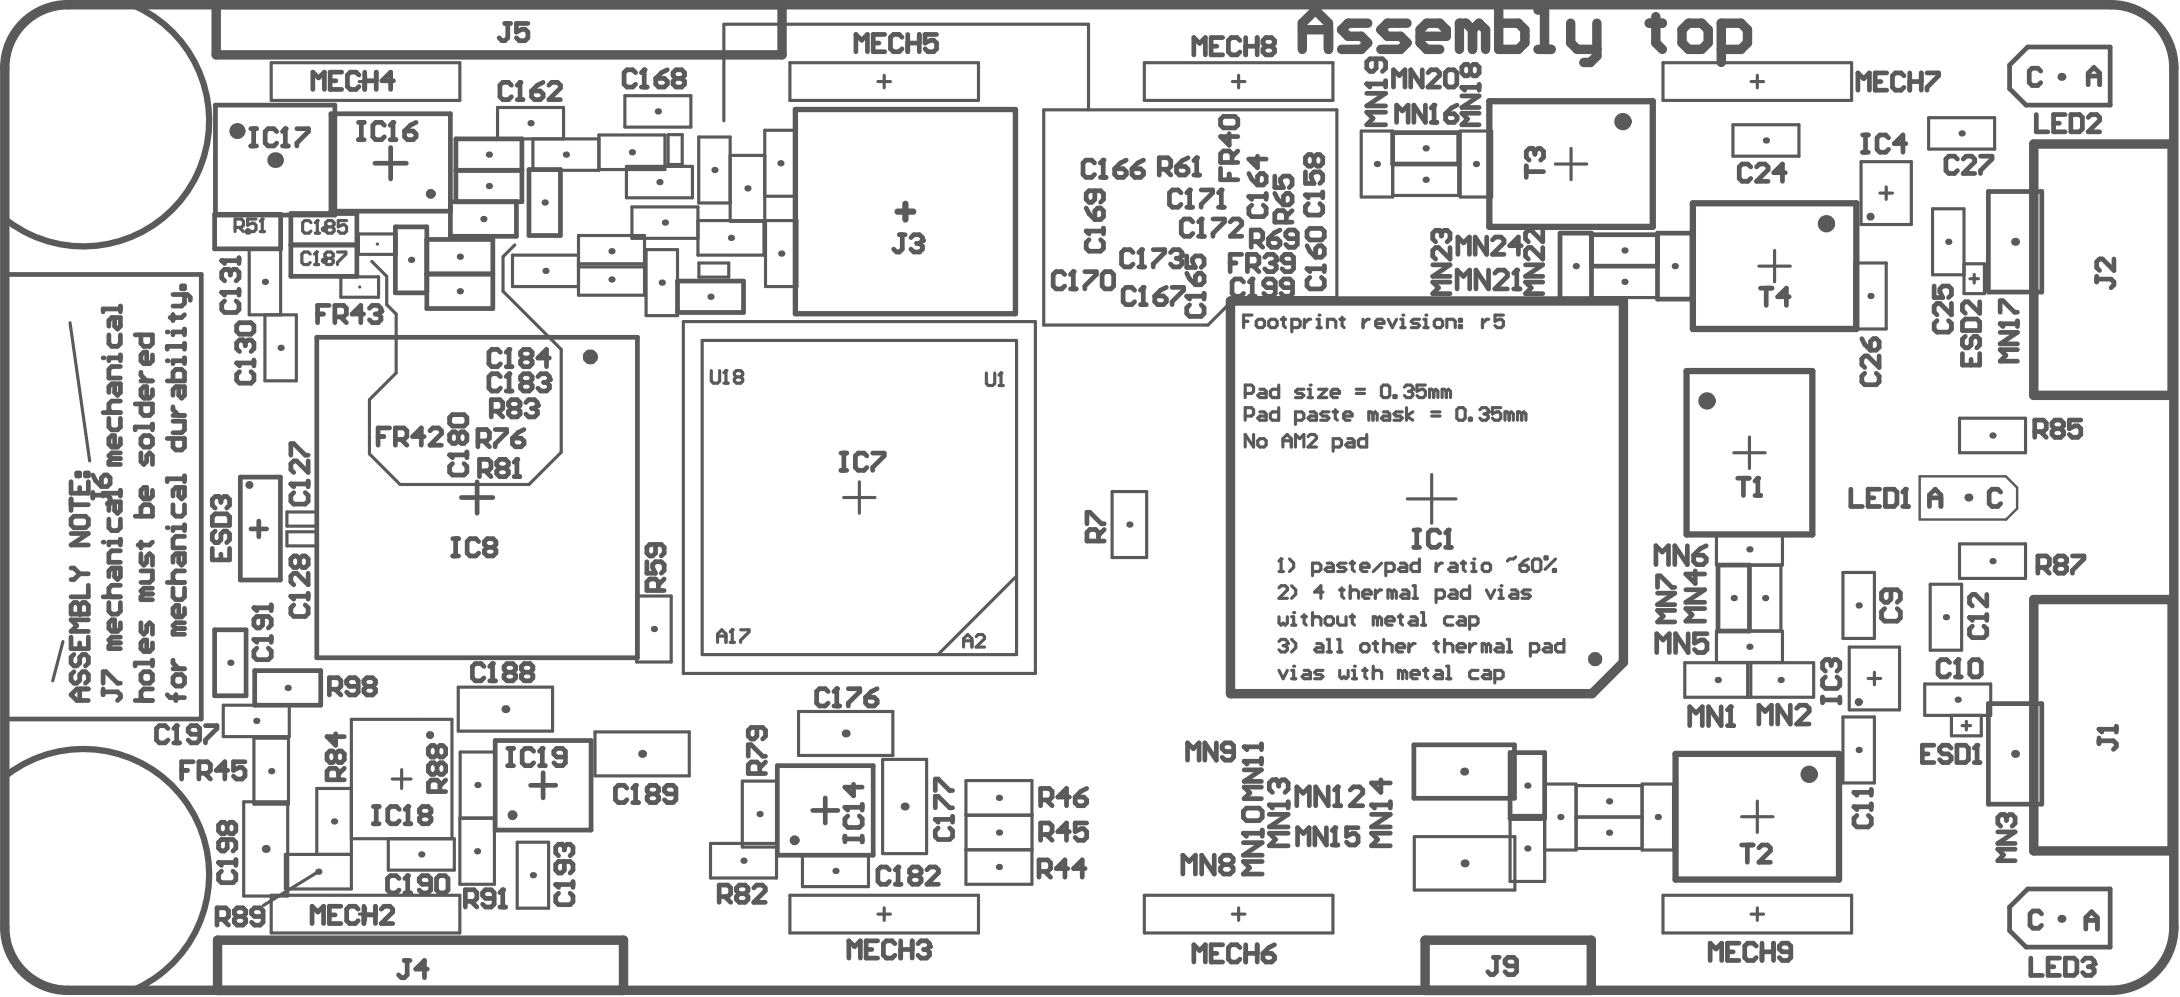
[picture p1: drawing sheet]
<svg xmlns="http://www.w3.org/2000/svg" width="231mm" height="105mm" viewBox="0 0 231 105" stroke-linecap="round" stroke-linejoin="round" font-family="sans-serif">
<g fill="none" stroke="#5a5a5a" stroke-width=".33">
<path d="M28.7 6.6h20v4h-20zM38 8.6h1.3M38.7 8v1.3M56.4 14.7v3.3h7v-3.7h7v3.6h-7M59.6 14.7v-3.3h-6.9v3.3h10.7M66.1 10.1h7v3.3h-7zM66.3 17.6h7v3.3h-7zM70.7 14.2h1.5v3.2h-1.5zM77.3 16.4h3.6M83.6 6.6h20v4h-20zM92.9 8.6h1.3M93.6 8v1.3"/>
<path d="M110.5 11.6h31v19.9h-10.7l-3 2.9h-17.3zM115.2 11.6v-9h-38.6v10.2M121.1 6.6h20v4h-20zM130.4 8.6h1.4M131.1 8v1.3M144.1 13.9h3.3v6.9h-3.3zM147.4 17.4h7v3.3h-7M154.5 13.9h3.4v6.9h-3.4zM164.6 17.4h3.3M166.3 15.7v3.3M176 6.6h20v4h-20zM183.4 13.2h7v3.3h-7z"/>
<path d="M185.3 8.6h1.3M186 8v1.3M197 17.1h5.3v6.7h-5.3zM199.6 19.8v1.3M204.1 12.5h7v3.3h-7zM7.4 34.1l2.1 14.7M28 33.3v7h3.4v-7h-5v-7h3.3v7M36.1 29.3h4v2.1h-4zM37.9 24.8h4v2.1h-4zM54.5 25.9l-1.3 1.3v3.6l6.2 6.2v10.9l-3.4 3.4h-13.7l-3.2-3.3v-5.7l2.8-2.8v-6.3l-1-1v-3l-1.6-1.5M61.2 27h-7v3.3h7M61.2 24.9h7v6.3h-7z"/>
<path d="M61.2 27.9h7M61.2 28.2h7M68.4 26.4h3.3v7h-3.3zM72.3 34h37.3v37.3h-37.3zM73.9 23.3h7v3.7h-7v-5.1h-7v3.3h7M74 27.8h3.1v1.5h-3.1zM74.3 36h33.3v33.3h-33.3zM80.9 20.8h3.4v-7h-3.4v9.6h-3.6v-8.9h-3.4v7h3.4M81 23.3h3.3v7h-3.3zM168.4 28.2h7v3.3h-7zM186.1 28.2h3.4M187.8 26.5v3.3"/>
<path d="M196.3 27.8h3.3v7h-3.3zM199 20.4h1.3M207.9 27.9h2.1v3.2h-2.1v-9h-3.4v7h3.4M208.5 29.5h.9M208.9 29v.9M30.4 54.2h3.1v1.5h-3.1zM30.4 56.3h3.1v1.5h-3.1zM89.3 52.6h3.3M90.9 51v3.3M117.7 52h3.7v7h-3.7zM148.9 52.8h5.2M151.5 50.2v5.2"/>
<path d="M181.7 56.5h6.9v3.3h-6.9zM183.5 47.9h3.3M185.2 46.2v3.4M185.2 59.8v7M188.5 59.8v7M207.4 44.2h7v3.7h-7zM207.4 57.5h7v3.7h-7zM6.7 67.9l-1.1 4.1M23.6 74.6h7v3.3h-7zM26.9 78.1h3.6v7h-3.6zM48.5 72.7h10v4.7h-10zM48.7 79.6h3.7v6.9h-3.7z"/>
<path d="M63 77.4h10v4.7h-10zM67.4 63.1h3.6v6.9h-3.6zM75.9 68v-.9l.5-.5 .4 .5v.9M75.9 67.3h.9M77.3 68h.4M77.5 66.6v1.4M84.5 75.3h10v4.6h-10zM107.6 60.9l-8.3 8.4M178.3 70.1h13.6v3.7h-13.6zM181.7 66.8h6.9v3.3h-6.9zM185 70.1v3.7M185.3 70.1v3.7"/>
<path d="M195 60.6h3.4v6.9h-3.4zM195 75.9h3.4v6.9h-3.4zM195.7 68.5h5.3v6.6h-5.3zM197.7 71.8h1.3M198.4 71.1v1.3M203.7 72.4h7v3.3h-7zM204.3 61.8h3.3v7h-3.3zM206.5 75.7v2.1h3.2v-2.1M207.6 76.8h1M208.1 76.3v.9M25.8 84.8h4.6v10h-4.6zM28.7 94.7h20v4h-20z"/>
<path d="M33.7 92.2l-5.8 3.6M37.2 83.4h-3.7v7M37.2 88.7h10.9v3.4h-7v-3.4M38 96.7h1.3M38.7 96v1.4M41.5 82.4h2M42.5 81.4v2M47.8 88.7v-12.6h-10.6v18h-7v-3.7h7M48.7 86.6h3.6v7h-3.6zM54.7 89.1h3.4v7h-3.4zM75.2 89.2h7v3.7h-7zM78.6 82.6h3.6v7h-3.6z"/>
<path d="M83.6 94.7h20v4h-20zM84.9 90.5h7v3.3h-7zM92.9 96.7h1.3M93.4 80.3h4.7v10h-4.7zM93.6 96v1.4M102.2 86.2l7 .1v3.6h-7M109.2 86.2v-3.6h-7v11h7v-3.7M121.1 94.7h20v4h-20zM130.4 96.7h1.4M131.1 96v1.4M149.7 88.5h10.6v5.7h-10.6zM163.5 86.3h-3.7v7h3.7v-10.3h3.3v6.9h-3.3"/>
<path d="M166.8 86.4h7M166.8 89.8h7M166.8 83.1h7M173.8 83h3.3v6.9h-3.3zM176 94.7h20v4h-20zM184.3 86.4h3.3M185.3 96.7h1.3M186 84.7v3.4M186 96v1.4"/>
</g>
<g fill="none" stroke="#5a5a5a" stroke-width=".5">
<path d="M22.8 11.1h12.6v11.7h-12.6zM39.7 17.3h3.3M41.3 15.6v3.3M48.2 18h7M56 17.9h3.3v7h-3.3zM147.4 14h7v3.4h-7zM212.7 6.9l1.9-1.9h8.7v6.1h-8.9l-1.7-1.7zM.7 29h20.6v47.1h-20.6zM22.7 22.7h7v3.6h-7zM30.8 22.6h7v6.6h-7zM30.8 25.9h7M33.5 35.7h34v33.9h-34z"/>
<path d="M45.2 25.3h7v7.3h-7v-8.6h-3.4v7h3.4M45.2 29h7M47.7 21.3h7.5v-6.6h-7v6.6M54.7 21.3v3.7h-7v-13h-12.7v10.3h12.7M71.7 29.7h7v3.4h-7zM165.1 24.7h3.3v6.9h-3.3zM168.4 28.2h7M168.4 24.8h7M175.4 24.7h3.7v6.9h-3.7zM210.4 20.3h5.7v10.6h-5.7zM25.4 50.5h4.3v10.9h-4.3zM26.6 56h1.6"/>
<path d="M27.4 55.1v1.7M48.8 52.6h3.4M50.5 51v3.3M181.8 59.8h3.4v7h-3.4zM22.7 66.6h3.3v7h-3.3zM27 71h6.9v3.6h-6.9zM52.4 78.3h10.2v9.5h-10.2zM149.6 78.8h10.7v5.7h-10.7zM159.8 79.6h3.7v7h-3.7zM210.4 74.4h5.7v10.7h-5.7zM56.1 83.1h2.7M57.5 81.8v2.6"/>
<path d="M82.3 81h10.1v9.5h-10.1zM86 85.7h2.7M87.3 84.4v2.7M212.7 96l1.9-1.9h8.7v6.1h-8.9l-1.7-1.7z"/>
</g>
<path d="M157.6 10.7h17.3v13.3h-17.3zM95 22.4h1.7M95.8 21.6v1.6M178.5 39.3h13.3v17.2h-13.3zM179.2 21.5h17.3v13.3h-17.3zM177.3 79.8h17.3v13.3h-17.3z" fill="none" stroke="#5a5a5a" stroke-width=".67"/>
<path d="M203.2 50.4h9.1l1.2 1.2v2.2l-1.2 1.2h-9.1z" fill="none" stroke="#5a5a5a" stroke-width=".25"/>
<path d="M.5 7.2v90.9M7.2 .5h216.2M22.9 .5h59.9v5.3h-59.9zM215.2 15.2h14.7v26.6h-14.7zM230.1 7.2v90.9M130.2 31.8h41.6v38.3l-3.3 3.3h-38.3zM215.2 63.4h14.7v26.6h-14.7zM23 99.5h43v5.3h-43zM150.8 99.5h17.6v5.3h-17.6zM7.2 104.8h216.2" fill="none" stroke="#5a5a5a" stroke-width="1"/>
<path d="M84.2 11.6h23.3v21.6h-23.3z" fill="none" stroke="#5a5a5a" stroke-width=".57"/>
<circle cx="77.5" cy="66.6" r=".17" fill="#5a5a5a"/>
<path d="M75.3 39.2v1.1l.2 .2h.4l.3-.2v-1.1M76.8 39.2v1.3M76.6 40.5h.5M77.5 66.6l-.2 .3M78.4 66.6h.9v.3l-.9 .8v.3" fill="none" stroke="#5a5a5a" stroke-width=".33"/>
<circle cx="76.8" cy="39.2" r=".17" fill="#5a5a5a"/>
<path d="M76.8 39.2l-.2 .2M77.9 39.9l-.2-.2v-.3l.2-.2h.5l.2 .2v.3l-.2 .2M77.9 39.9l-.2 .2v.2l.2 .2h.5l.2-.2v-.2l-.2-.2M77.9 39.9h.5M104.4 39.5v1.1l.2 .2h.5l.2-.2v-1.1M105.9 39.5v1.3M105.7 40.8h.5M102 68.5v-.9l.4-.5 .5 .5v.9M102 67.8h.9M103.3 67.4l.2-.3h.5l.2 .3v.2l-.9 .9h.9" fill="none" stroke="#5a5a5a" stroke-width=".33"/>
<circle cx="105.9" cy="39.5" r=".17" fill="#5a5a5a"/>
<path d="M105.9 39.5l-.2 .2" fill="none" stroke="#5a5a5a" stroke-width=".33"/>
<path d="M47.6 48.1h1.8M47.9 49l-.3 .3v.7l.3 .3h1.2l.3-.3v-.7l-.3-.3M49.4 47.8v.6" fill="none" stroke="#5a5a5a" stroke-width=".5"/>
<circle cx="47.6" cy="48.1" r=".25" fill="#5a5a5a"/>
<path d="M115 24.4h1.8M115.3 25.4l-.3 .3v.6l.3 .3h1.2l.3-.3v-.6l-.3-.3M116.8 24.1v.7M47.6 48.1l.3 .3M47.6 44.2l.3-.3h1.2l.3 .3v.6l-.3 .3h-1.2l-.3-.3zM48.5 46l-.3-.3h-.3l-.3 .3v.6l.3 .3h.3l.3-.3M48.5 46l.3-.3h.3l.3 .3v.6l-.3 .3h-.3l-.3-.3M48.5 46v.6" fill="none" stroke="#5a5a5a" stroke-width=".5"/>
<circle cx="115" cy="24.4" r=".25" fill="#5a5a5a"/>
<g fill="none" stroke="#5a5a5a" stroke-width=".5">
<path d="M134.9 18.6v1.2h.9l-.3-.6v-.3l.3-.3h.6l.3 .3v.6l-.3 .3M115 24.4l.3 .4M115 22l.3 .6 .6 .6M115.9 22.3l.3-.3h.3l.3 .3v.6l-.3 .3h-.6zM115.9 20.2v.9l-.3 .3h-.3l-.3-.3v-.6l.3-.3h1.2l.3 .3v.6l-.3 .3M134.9 20.5l.3 .6 .6 .6M135.8 20.8l.3-.3h.3l.3 .3v.6l-.3 .3h-.6zM136.1 23.5v-.9l-.3-.3h-.6l-.3 .3v.9h1.8M136.7 22.3l-.6 .6M22.5 58v1.2h1.8v-1.2M22.8 54.4h1.2l.3 .3v.9h-1.8v-.9zM22.8 56.2l-.3 .3v.6l.3 .3h.3l.3-.3v-.6l.3-.3h.3l.3 .3v.6l-.3 .3"/>
<path d="M23.1 52.5h-.3l-.3 .3v.6l.3 .4M23.4 58.6v.6M204.2 53.6v-1.2l.6-.6 .6 .6v1.2M204.2 52.7h1.2M211.7 52.1l-.3-.3h-.6l-.3 .3v1.2l.3 .3h.6l.3-.3"/>
</g>
<circle cx="23.1" cy="52.5" r=".25" fill="#5a5a5a"/>
<path d="M23.1 52.5l.3 .3M23.4 52.8v.3M23.4 52.8l.3-.3h.3l.3 .3v.6l-.3 .4M23.1 91.3h1.9M23.4 92.2l-.3 .3v.6l.3 .3h1.3l.3-.3v-.6l-.3-.3M25 91v.6" fill="none" stroke="#5a5a5a" stroke-width=".5"/>
<circle cx="23.1" cy="91.3" r=".25" fill="#5a5a5a"/>
<path d="M26.9 67.7h1.8M27.2 68.6l-.3 .3v.6l.3 .3h1.2l.3-.3v-.6l-.3-.3M28.7 67.4v.6M23.1 91.3l.3 .3M24 88.8v.9l-.3 .3h-.3l-.3-.3v-.6l.3-.3h1.3l.3 .3v.6l-.3 .3M24 87.3l.4-.3h.3l.3 .3v.6l-.3 .3h-.3l-.4-.3M24 87.3l-.3-.3h-.3l-.3 .3v.6l.3 .3h.3l.3-.3M24 87.3v.6" fill="none" stroke="#5a5a5a" stroke-width=".5"/>
<circle cx="26.9" cy="67.7" r=".25" fill="#5a5a5a"/>
<path d="M26.9 67.7l.3 .3M26.9 64.3h1.8M27.8 65.2v.9l-.3 .3h-.3l-.3-.3v-.6l.3-.3h1.2l.3 .3v.6l-.3 .3M28.7 64v.6" fill="none" stroke="#5a5a5a" stroke-width=".5"/>
<circle cx="26.9" cy="64.3" r=".25" fill="#5a5a5a"/>
<g fill="none" stroke="#5a5a5a" stroke-width=".5">
<path d="M68.5 59.4v1.2h.9l-.3-.6v-.3l.3-.3h.6l.3 .3v.6l-.3 .3M69.4 57.6v.9l-.3 .3h-.3l-.3-.3v-.6l.3-.3h1.2l.3 .3v.6l-.3 .3M26.9 64.3l.3 .3M35.5 79.8l-.3-.3h-.3l-.3 .3v.6l.3 .3h.3l.3-.3M35.5 79.8l.3-.3h.3l.3 .3v.6l-.3 .3h-.3l-.3-.3M35.5 77.6v1.2l-.9-.9h1.8M35.5 79.8v.6M69.7 62.5v-.9l-.3-.3h-.6l-.3 .3v.9h1.8M70.3 61.3l-.6 .6M35.8 82.5v-.9l-.3-.3h-.6l-.3 .3v.9h1.8M36.4 81.3l-.6 .6M89.4 88.5v.6"/>
<path d="M89.4 88.8h1.8M89.4 85.4h1.8M89.7 86.3l-.3 .3v.6l.3 .3h1.2l.3-.3v-.6l-.3-.3M91.2 85.1v.6M91.2 88.5v.6"/>
</g>
<circle cx="89.4" cy="85.4" r=".25" fill="#5a5a5a"/>
<g fill="none" stroke="#5a5a5a" stroke-width=".5">
<path d="M129.2 12.6l.3-.3h1.2l.3 .3v.6l-.3 .3h-1.2l-.3-.3zM129.2 17.8v1.2h1.8M130.1 14.1v1.3l-.9-1h1.8M130.1 18.4v.6M130.4 17.2v-.9l-.3-.3h-.6l-.3 .3v.9h1.8M131 16l-.6 .6M115 55.4v-1.2h.3l1.3 1.2h.3M116.3 57.2v-.9l-.3-.3h-.7l-.3 .3v.9h1.9M116.9 56l-.6 .6M175.4 62.8h1.8l-1.8 1.2h1.8M175.4 62.1v-1.2h.3l1.2 1.2h.3M177.2 64.6h-1.8l.6 .6-.6 .6h1.8"/>
<path d="M178.4 62.4h2l-2 1.3h2M179.4 60.4v1.3l-1-1h2M180.4 64.4h-2l.7 .7-.7 .6h2M89.4 85.4l.3 .3M90.3 83v1.2l-.9-.9h1.8M196.2 85.4h1.8M196.5 86.3l-.3 .3v.6l.3 .3h1.2l.3-.3v-.6l-.3-.3M198 85.1v.6"/>
</g>
<circle cx="196.2" cy="85.4" r=".25" fill="#5a5a5a"/>
<path d="M196.2 85.4l.3 .3M196.2 83.8h1.8M198 83.5v.6" fill="none" stroke="#5a5a5a" stroke-width=".5"/>
<circle cx="196.2" cy="83.8" r=".25" fill="#5a5a5a"/>
<path d="M197 35.8l.3 .6 .7 .6M197.3 39.5l-.3 .3v.6l.3 .3h1.3l.3-.3v-.6l-.3-.3M198 36.1l.3-.3h.3l.3 .3v.6l-.3 .3h-.6zM198.9 37.7v1.2l-1.2-1.2h-.4l-.3 .3v.6l.3 .3M204.7 30.3v1.2h.9l-.3-.6v-.3l.3-.3h.6l.3 .3v.6l-.3 .3M205 33.9l-.3 .3v.6l.3 .3h1.2l.3-.3v-.6l-.3-.3M206.5 32.1v1.2l-1.2-1.2h-.3l-.3 .3v.6l.3 .3M211.7 35.2h1.8l-1.8 1.2h1.8M211.7 34.3h1.8M213.5 37h-1.8l.6 .6-.6 .6h1.8M213.5 33.9v.7M196.2 83.8l.3 .3" fill="none" stroke="#5a5a5a" stroke-width=".5"/>
<circle cx="211.7" cy="34.3" r=".25" fill="#5a5a5a"/>
<path d="M211.7 34.3l.3 .3M211.7 33v-1.2h.3l1.2 1.2h.3M211.4 88h1.9l-1.9 1.2h1.9M212 86.2h-.3l-.3 .3v.6l.3 .3M213.3 89.8h-1.9l.6 .7-.6 .6h1.9" fill="none" stroke="#5a5a5a" stroke-width=".5"/>
<circle cx="212" cy="86.2" r=".25" fill="#5a5a5a"/>
<path d="M212 86.2l.3 .3M212.3 86.5v.3M212.3 86.5l.4-.3h.3l.3 .3v.6l-.3 .3" fill="none" stroke="#5a5a5a" stroke-width=".5"/>
<path d="M32.8 26.9l-.2-.2h-.4l-.3 .2v.9l.3 .2h.4l.2-.2M33.3 28h.4M33.5 26.7v1.3" fill="none" stroke="#5a5a5a" stroke-width=".33"/>
<circle cx="33.5" cy="26.7" r=".17" fill="#5a5a5a"/>
<path d="M33.5 26.7l-.2 .2M34.6 27.3l-.2-.2v-.2l.2-.2h.5l.2 .2v.2l-.2 .2M34.6 27.3l-.2 .2v.3l.2 .2h.5l.2-.2v-.3l-.2-.2M34.6 27.3h.5M35.7 26.7h.9v.2l-.9 .9v.2" fill="none" stroke="#5a5a5a" stroke-width=".33"/>
<path d="M26.5 13.6h.7M26.5 15.4h.7M26.8 13.6v1.8M29.3 13.9l-.3-.3h-.6l-.3 .3v1.2l.3 .3h.6l.3-.3M29.9 15.4h.6M30.2 13.6v1.8" fill="none" stroke="#5a5a5a" stroke-width=".5"/>
<circle cx="30.2" cy="13.6" r=".25" fill="#5a5a5a"/>
<path d="M30.2 13.6l-.3 .3M31.4 13.6h1.2v.3l-1.2 1.2v.3M50.7 49.8h1l.3-.3v-.6l-.3-.3h-1v1.8M51.4 49.8l.6 .6M52.9 49.5l-.3-.3v-.3l.3-.3h.6l.3 .3v.3l-.3 .3M52.9 49.5l-.3 .3v.3l.3 .3h.6l.3-.3v-.3l-.3-.3M52.9 49.5h.6M54.4 50.4h.6M54.7 48.6v1.8" fill="none" stroke="#5a5a5a" stroke-width=".5"/>
<circle cx="54.7" cy="48.6" r=".25" fill="#5a5a5a"/>
<path d="M53 39.8l-.3-.3h-.7l-.3 .3v1.3l.3 .3h.7l.3-.3M53.9 39.5v1.9M53.6 41.4h.6M54.7 48.6l-.3 .3" fill="none" stroke="#5a5a5a" stroke-width=".5"/>
<circle cx="53.9" cy="39.5" r=".25" fill="#5a5a5a"/>
<path d="M53.9 39.5l-.3 .3M56.9 39.8l.3-.3h.6l.3 .3v.4M55.4 40.5l-.3-.3v-.4l.3-.3h.6l.3 .3v.4l-.3 .3M55.4 40.5l-.3 .3v.3l.3 .3h.6l.3-.3v-.3l-.3-.3M55.4 40.5h.6" fill="none" stroke="#5a5a5a" stroke-width=".5"/>
<circle cx="58.1" cy="40.2" r=".25" fill="#5a5a5a"/>
<path d="M52 43.5h.9l.3-.3v-.6l-.3-.3h-.9v1.8M52.6 43.5l.6 .6M54.1 43.2l-.3-.3v-.3l.3-.3h.6l.3 .3v.3l-.3 .3M54.1 43.2l-.3 .3v.3l.3 .3h.6l.3-.3v-.3l-.3-.3M54.1 43.2h.6M55.6 42.6l.4-.3h.6l.3 .3v.3M57.5 40.5h.3M57.8 40.5l.3 .3v.3l-.3 .3h-.6l-.3-.3M58.1 40.2l-.3 .3" fill="none" stroke="#5a5a5a" stroke-width=".5"/>
<circle cx="56.9" cy="42.9" r=".25" fill="#5a5a5a"/>
<path d="M54.1 9l-.3-.3h-.6l-.3 .3v1.2l.3 .3h.6l.3-.3M54.7 10.5h.6M55 8.7v1.8M56.3 43.2h.3M56.6 43.2l.3 .3v.3l-.3 .3h-.6l-.4-.3M56.9 42.9l-.3 .3" fill="none" stroke="#5a5a5a" stroke-width=".5"/>
<circle cx="55" cy="8.7" r=".25" fill="#5a5a5a"/>
<path d="M55 8.7l-.3 .3M56.3 9.6h.9l.3 .3v.3l-.3 .3h-.6l-.3-.3zM57.5 8.7l-.6 .3-.6 .6M58.1 9l.3-.3h.6l.3 .3v.3l-1.2 1.2h1.2M112.7 29l-.3-.3h-.6l-.3 .3v1.3l.3 .3h.6l.3-.3M113.3 30.6h.6M113.6 28.7v1.9M110.1 88.3h.9l.3-.3v-.6l-.3-.3h-.9v1.8M110.7 88.3l.6 .6M113.2 88h-1.2l.9-.9v1.8M115 87.1h-1.2v.9l.6-.3h.3l.3 .3v.6l-.3 .3h-.6l-.3-.3" fill="none" stroke="#5a5a5a" stroke-width=".5"/>
<circle cx="113.6" cy="28.7" r=".25" fill="#5a5a5a"/>
<path d="M113.6 28.7l-.3 .3M114.8 28.7h1.2v.3l-1.2 1.3v.3M116.6 29l.3-.3h.7l.3 .3v1.3l-.3 .3h-.7l-.3-.3zM137.3 89.4v-1.8l.6 .6 .6-.6v1.8M140.4 87.6v1.8l-1.2-1.8v1.8M141 89.4h.6M141.3 87.6v1.8" fill="none" stroke="#5a5a5a" stroke-width=".5"/>
<circle cx="141.3" cy="87.6" r=".25" fill="#5a5a5a"/>
<path d="M186.1 76.6v-2l.7 .7 .7-.7v2M189.5 74.6v2l-1.4-2v2M190.1 74.9l.4-.3h.6l.4 .3v.4l-1.4 1.3h1.4M141.3 87.6l-.3 .3M143.7 87.6h-1.2v.9l.6-.3h.3l.3 .3v.6l-.3 .3h-.6l-.3-.3M214.9 101.4v1.8h1.2M216.8 102.3h.6M218 101.4h-1.2v1.8h1.2M218.6 101.4h.9l.3 .3v1.2l-.3 .3h-.9zM220.4 101.7l.3-.3h.6l.3 .3v.3" fill="none" stroke="#5a5a5a" stroke-width=".5"/>
<circle cx="221.6" cy="102" r=".25" fill="#5a5a5a"/>
<g fill="none" stroke="#5a5a5a" stroke-width=".5">
<path d="M216 7.5l-.3-.3h-.6l-.3 .3v1.2l.3 .3h.6l.3-.3M221 9v-1.3l.6-.6 .6 .6v1.3M221 8h1.2M9.8 52.1v.6M9.8 52.4h1.5l.4 .3v.3l-.4 .3M9.8 50.3l.3 .6 .6 .6M10.7 50.6l.3-.3h.3l.4 .3v.6l-.4 .3h-.6zM30.8 51.2h1.8M31.1 52.1l-.3 .3v.6l.3 .3h1.2l.3-.3v-.6l-.3-.3M32.6 50.9v.6M216.1 96.7l-.3-.3h-.7l-.3 .3v1.2l.3 .3h.7l.3-.3M220.7 98.3v-1.2l.7-.6 .6 .6v1.2"/>
<path d="M220.7 97.4h1.3M221 102.3h.3M221.3 102.3l.3 .3v.3l-.3 .3h-.6l-.3-.3M221.6 102l-.3 .3"/>
</g>
<circle cx="30.8" cy="51.2" r=".25" fill="#5a5a5a"/>
<path d="M30.8 51.2l.3 .3M30.8 48.2v-1.3h.3l1.2 1.3h.3M32.6 48.8v1.2l-1.2-1.2h-.3l-.3 .3v.6l.3 .3" fill="none" stroke="#5a5a5a" stroke-width=".5"/>
<path d="M32.9 23.6l-.2-.3h-.4l-.3 .3v.8l.3 .3h.4l.2-.3M33.4 24.7h.4M33.6 23.3v1.4" fill="none" stroke="#5a5a5a" stroke-width=".33"/>
<circle cx="33.6" cy="23.3" r=".17" fill="#5a5a5a"/>
<path d="M24.9 24.1h.6l.3-.3v-.4l-.3-.2h-.6v1.3M25.3 24.1l.5 .4M27.1 23.2h-.9v.6l.5-.2h.2l.2 .2v.5l-.2 .2h-.5l-.2-.2M27.5 24.5h.5M27.8 23.2v1.3M33.6 23.3l-.2 .3M34.7 24l-.2-.2v-.2l.2-.3h.4l.3 .3v.2l-.3 .2M34.7 24l-.2 .2v.2l.2 .3h.4l.3-.3v-.2l-.3-.2M34.7 24h.4M36.7 23.3h-.9v.7l.4-.2h.3l.2 .2v.4l-.2 .3h-.5l-.2-.3" fill="none" stroke="#5a5a5a" stroke-width=".33"/>
<circle cx="27.8" cy="23.2" r=".17" fill="#5a5a5a"/>
<path d="M27.8 23.2l-.3 .2" fill="none" stroke="#5a5a5a" stroke-width=".33"/>
<path d="M53.7 79.2h.6M54 79.2v1.8M56.5 79.5l-.3-.3h-.6l-.3 .3v1.2l.3 .3h.6l.3-.3M57.4 79.2v1.8M53.7 81h.6M57.1 81h.6" fill="none" stroke="#5a5a5a" stroke-width=".5"/>
<circle cx="57.4" cy="79.2" r=".25" fill="#5a5a5a"/>
<path d="M53 37.3l-.3-.3h-.7l-.3 .3v1.2l.3 .3h.7l.3-.3M53.6 38.8h.6M53.9 37v1.8M57.4 79.2l-.3 .3M59.8 80.1h-.9l-.3-.3v-.3l.3-.3h.6l.3 .3v1.2l-.3 .3h-.6l-.3-.3" fill="none" stroke="#5a5a5a" stroke-width=".5"/>
<circle cx="53.9" cy="37" r=".25" fill="#5a5a5a"/>
<g fill="none" stroke="#5a5a5a" stroke-width=".5">
<path d="M53.4 2.5h.6M53.7 2.5v1.5l-.3 .3h-.3l-.3-.3M55.9 2.5h-1.2v.9l.6-.3h.3l.3 .3v.6l-.3 .3h-.6l-.3-.3M53.9 37l-.3 .3M55.4 37.9l-.3-.3v-.3l.3-.3h.6l.3 .3v.3l-.3 .3M55.4 37.9l-.3 .3v.3l.3 .3h.6l.3-.3v-.3l-.3-.3M55.4 37.9h.6M58.1 37.9h-1.2l.9-.9v1.8M50.6 46.7h.9l.3-.3v-.7l-.3-.3h-.9v1.9M51.2 46.7l.6 .6M52.4 45.4h1.2v.3l-1.2 1.3v.3M54.2 46.4h1l.3 .3v.3l-.3 .3h-.7l-.3-.3z"/>
<path d="M55.5 45.4l-.7 .3-.6 .7M80.1 77v.9l-.3 .3h-.3l-.3-.3v-.6l.3-.3h1.2l.3 .3v.6l-.3 .3M79.2 80v-1.2h.3l1.2 1.2h.3M80.4 81.8v-.9l-.3-.3h-.6l-.3 .3v.9h1.8M81 80.6l-.6 .6M110 92.2h.9l.3-.3v-.6l-.3-.3h-.9v1.8M110.1 84.6h.9l.3-.3v-.6l-.3-.3h-.9v1.8M110.6 92.2l.6 .6M110.7 84.6l.6 .6M113 91.9h-1.2l.9-.9v1.8M113.2 84.3h-1.2l.9-.9v1.8M113.8 84.3h.9l.3 .3v.3l-.3 .3h-.6l-.3-.3z"/>
<path d="M114.8 91.9h-1.2l.9-.9v1.8M115 83.4l-.6 .3-.6 .6M137.2 85.2v-1.9l.7 .6 .7-.6v1.9M140.6 83.3v1.9l-1.4-1.9v1.9M141.2 85.2h.7M141.6 83.3v1.9"/>
</g>
<circle cx="141.6" cy="83.3" r=".25" fill="#5a5a5a"/>
<path d="M138.2 20.6h1.8M138.5 21.5l-.3 .3v.7l.3 .3h1.2l.3-.3v-.7l-.3-.3M140 20.3v.6M141.6 83.3l-.4 .3M142.9 83.6l.3-.3h.7l.3 .3v.3l-1.3 1.3h1.3" fill="none" stroke="#5a5a5a" stroke-width=".5"/>
<circle cx="138.2" cy="20.6" r=".25" fill="#5a5a5a"/>
<g fill="none" stroke="#5a5a5a" stroke-width=".5">
<path d="M138.2 18.2v1.2h.9l-.3-.6v-.3l.3-.3h.6l.3 .3v.6l-.3 .3M139.1 16.7l-.3-.3h-.3l-.3 .3v.6l.3 .3h.3l.3-.3M139.1 16.7l.3-.3h.3l.3 .3v.6l-.3 .3h-.3l-.3-.3M139.1 16.7v.6M132.2 20.8h1.8M132.4 25.6h.9l.3-.4v-.6l-.3-.3h-.9v1.9M132.5 21.7l-.3 .3v.6l.3 .3h1.2l.3-.3v-.6l-.3-.3M133 25.6l.6 .6M134 20.5v.6M134.2 25.2h1l.3 .4v.3l-.3 .3h-.6l-.4-.3zM135.5 24.3l-.6 .3-.7 .6M137.3 25.2h-.9l-.3-.3v-.3l.3-.3h.6l.3 .3v1.3l-.3 .3h-.6l-.3-.3"/>
<path d="M138.2 20.6l.3 .3"/>
</g>
<circle cx="132.2" cy="20.8" r=".25" fill="#5a5a5a"/>
<path d="M132.2 18.4l.3 .6 .6 .6M133.1 18.7l.3-.3h.3l.3 .3v.6l-.3 .3h-.6zM133.1 16.5v1.2l-.9-.9h1.8M132.2 20.8l.3 .3M192.9 73.7v.7M192.9 74.1h1.8M193.2 71.6l-.3 .3v.6l.3 .3h1.2l.3-.3v-.6l-.3-.3M193.5 69.8h-.3l-.3 .3v.6l.3 .3M194.7 73.7v.7" fill="none" stroke="#5a5a5a" stroke-width=".5"/>
<circle cx="193.5" cy="69.8" r=".25" fill="#5a5a5a"/>
<g fill="none" stroke="#5a5a5a" stroke-width=".5">
<path d="M186.3 30.5h1.2M186.9 30.5v1.8M189.4 31.4h-1.3l1-.9v1.8M217.8 59.7l-.3-.3v-.3l.3-.3h.6l.3 .3v.3l-.3 .3M217.8 59.7l-.3 .3v.3l.3 .3h.6l.3-.3v-.3l-.3-.3M217.8 59.7h.6M219.3 58.8h1.3v.3l-1.3 1.2v.3M193.5 69.8l.3 .3M193.8 70.1v.3M193.8 70.1l.3-.3h.3l.3 .3v.6l-.3 .3M215.7 60h.9l.3-.3v-.6l-.3-.3h-.9v1.8M216.3 60l.6 .6"/>
<path d="M222.1 78.1v.6M222.1 78.4h1.6l.3 .3v.3l-.3 .3M222.1 77.2h1.9M224 76.8v.7"/>
</g>
<circle cx="222.1" cy="77.2" r=".25" fill="#5a5a5a"/>
<g fill="none" stroke="#5a5a5a" stroke-width=".5">
<path d="M215.5 12.1v1.8h1.2M217.3 13h.6M218.6 12.1h-1.3v1.8h1.3M219.2 12.1h.9l.3 .3v1.2l-.3 .3h-.9zM221 12.4l.3-.3h.6l.3 .3v.3l-1.2 1.2h1.2M215.3 45.7h1l.3-.3v-.7l-.3-.3h-1v1.9M216 45.7l.6 .6M217.5 45.4l-.3-.3v-.4l.3-.3h.6l.3 .3v.4l-.3 .3M217.5 45.4l-.3 .3v.3l.3 .3h.6l.3-.3v-.3l-.3-.3M217.5 45.4h.6M220.2 44.4h-1.2v1l.6-.3h.3l.3 .3v.6l-.3 .3h-.6l-.3-.3M7.5 65h1.8v-.9l-.3-.3h-.3l-.3 .3v.9"/>
<path d="M7.5 67.4v1.2h1.8v-1.2M7.8 69.2l-.3 .3v.6l.3 .4h.3l.3-.4v-.6l.3-.3h.3l.3 .3v.6l-.3 .4M7.8 71.1l-.3 .3v.6l.3 .3h.3l.3-.3v-.6l.3-.3h.3l.3 .3v.6l-.3 .3M8.4 68v.6M8.4 72.9v1.2M9.3 72.9h-1.2l-.6 .6 .6 .6h1.2M9.3 65.6h-1.8l.6 .6-.6 .6h1.8M222.1 77.2l.4 .3"/>
</g>
<circle cx="8.4" cy="65" r=".25" fill="#5a5a5a"/>
<g fill="none" stroke="#5a5a5a" stroke-width=".5">
<path d="M7.5 51v1.2h1.8v-1.2M7.5 52.8v1.2M7.5 54.9l.3-.3h1.2l.3 .3v.6l-.3 .3h-1.2l-.3-.3zM7.5 56.4h1.8l-1.8 1.3h1.8M7.5 53.4h1.8M8.1 50h.3v.4h-.3zM8.4 51.6v.6M9 50h.3v.4h-.3zM12.7 57.1v.6M12.7 57.4h-1.2v.3M12.7 58.3h-.9l-.3 .3v.9h1.2M7.5 65v-.9l.3-.3h.3l.3 .3v.9"/>
<path d="M7.5 60.1h.3l.6 .6M8.4 60.7l-.6 .6h-.3M8.4 60.7h.9M9.3 61.9v1.2h-1.8M10.9 63.1h1.8M10.9 72.3v-1.2h.3l1.2 1.2h.3M10.9 72.9v.6M10.9 73.2h1.5l.3 .3v.3l-.3 .3M11.5 63.8v.9l.3 .3h.6l.3-.3v-.9M11.8 68l-.3 .3v.3h1.2M11.8 68h.9M12.1 60.1v.9l.3 .3 .3-.3v-.9h-.9l-.3 .3v.6"/>
<path d="M12.7 65.9v.6l-.3 .3h-.6l-.3-.3v-.6l.3-.3h.3v1.2M12.7 61.9h-.9l-.3 .3v.6l.3 .3M12.7 67.4h-.9l-.3 .3 .3 .3"/>
</g>
<circle cx="10.9" cy="57.4" r=".25" fill="#5a5a5a"/>
<g fill="none" stroke="#5a5a5a" stroke-width=".5">
<path d="M12.7 37.9h-1.2v.3M12.7 38.8h-.9l-.3 .3v.9h1.2M12.7 37.6v.6M10.9 43.7h1.8M11.5 44.3v.9l.3 .3h.6l.3-.3v-.9M11.5 54.9v.9l.3 .3h.6l.3-.3v-.9M11.8 48.5l-.3 .3v.3h1.2M11.8 48.5h.9M12.1 40.6v.9l.3 .3 .3-.3v-.9h-.9l-.3 .3v.6M12.1 53.1v.9l.3 .3 .3-.3v-.9h-.9l-.3 .3v.6M12.7 42.4h-.9l-.3 .3v.6l.3 .4M12.7 46.4v.6l-.3 .3h-.6l-.3-.3v-.6l.3-.3h.3v1.2"/>
<path d="M12.7 51.9v.6M12.7 52.2h-1.8v.3M12.7 47.9h-.9l-.3 .3 .3 .3"/>
</g>
<circle cx="10.9" cy="37.9" r=".25" fill="#5a5a5a"/>
<g fill="none" stroke="#5a5a5a" stroke-width=".5">
<path d="M11.5 35.4v.9l.3 .3h.6l.3-.3v-.9M12.1 33.6v.9l.3 .3 .3-.3v-.9h-.9l-.3 .3v.6M12.7 32.4v.6M12.7 32.7h-1.8v.3M14.3 35.4h1.8v.9l-.3 .3h-.6l-.3-.3v-.9M14.9 39.4v.3l.6 .6M16.1 37.6v.6l-.3 .3h-.6l-.3-.3v-.6l.3-.3h.3v1.2M14.3 42.7h1.8v1l-.3 .3h-.6l-.3-.3v-1M14.3 54.6h1.8v-.9l-.3-.3h-.6l-.3 .3v.9M14.9 47.9v.9l.3 .3 .3-.3v-.6l.3-.3 .3 .3v.9M14.9 57.4v.6M14.9 58.6v.9l.3 .3 .3-.3v-.6l.3-.3 .3 .3v.9"/>
<path d="M14.9 40.3h1.2M15.2 46.1h.6l.3 .3v.6l-.3 .3h-.6l-.3-.3v-.6zM16.1 41.2v.6l-.3 .3h-.6l-.3-.3v-.6l.3-.3h.3v1.2M16.1 51.9v.6l-.3 .3h-.6l-.3-.3v-.6l.3-.3h.3v1.2M16.1 44.9v.6M16.1 45.2h-1.8v.3M16.1 57.4l-.3 .3h-1.2M18.9 58.6v.9l.3 .3 .3-.3v-.9h-.9l-.3 .3v.6M19.5 55.5v.6M19.5 55.8h-1.2v.3M19.5 56.7h-.9l-.3 .4v.9h1.2M14.3 74.1h1.8"/>
<path d="M14.9 65.9v.9l.3 .3 .3-.3v-.6l.3-.3 .3 .3v.9M14.9 71.4l.3-.3h.6l.3 .3v.6l-.3 .3h-.6l-.3-.3zM14.9 60.4h1.2v.9l-.3 .3h-.9M15.2 62.8l-.3 .3v.3h1.2M15.2 62.8h.9M16.1 72.9h-.9l-.3 .3v.6l.3 .3M16.1 68v.6l-.3 .3h-.6l-.3-.3v-.6l.3-.3h.3v1.2M16.1 69.8v.7M16.1 70.1h-1.8v.4M16.1 62.2h-.9l-.3 .3 .3 .3M17.7 61.6h1.8M17.7 73.5l.3 .3h1.5"/>
<path d="M18.3 62.2v.9l.3 .3h.6l.3-.3v-.9M18.3 71.7l.3-.3h.6l.3 .3v.6l-.3 .3h-.6l-.3-.3zM18.3 69.8v.3l.6 .7M18.3 70.8h1.2M18.6 73.5v.6M18.6 66.5l-.3 .3v.3h1.2M18.6 66.5h.9M19.5 60.4h-.9l-.3 .3v.6l.3 .3M19.5 64.4v.6l-.3 .3h-.6l-.3-.3v-.6l.3-.3h.3v1.2M19.5 65.9h-.9l-.3 .3 .3 .3"/>
</g>
<circle cx="17.7" cy="55.8" r=".25" fill="#5a5a5a"/>
<path d="M19.5 38.2h-1.2v.3M19.5 37.9v.6M17.7 40.3h1.8v-.9l-.3-.3h-.6l-.3 .3v.9M17.7 46.4h1.8v.9l-.3 .3h-.6l-.3-.3v-.9M18.3 43v.3l.6 .7M18.3 53.4v.9l.3 .3h.6l.3-.3v-.9M18.3 44.6h1.2v.9l-.3 .3h-.9M18.3 44h1.2M18.9 40.9v.9l.3 .3 .3-.3v-.9h-.9l-.3 .3v.6M18.9 51.6v.9l.3 .3 .3-.3v-.9h-.9l-.3 .3v.6M19.5 50.4v.6M19.5 50.7h-1.8v.3" fill="none" stroke="#5a5a5a" stroke-width=".5"/>
<circle cx="17.7" cy="38.2" r=".25" fill="#5a5a5a"/>
<path d="M19.5 34.8v.6M19.5 36.3v.7M19.5 36.6h-1.8v.4M19.5 35.1h-1.2v.3" fill="none" stroke="#5a5a5a" stroke-width=".5"/>
<circle cx="17.7" cy="35.1" r=".25" fill="#5a5a5a"/>
<g fill="none" stroke="#5a5a5a" stroke-width=".5">
<path d="M18.3 33.3v.6M18.3 31.2h1.5l.3 .3v.3M19.2 30.2h.3v.4h-.3zM19.5 33.3l-.3 .3h-1.2M19.5 31.2v.9l-.3 .3h-.9M25 38.4h1.9M25.3 39.3l-.3 .3v.6l.3 .3h1.3l.3-.3v-.6l-.3-.3M26.9 38.1v.6M46.3 79.2l-.4-.3h-.3l-.3 .3v.6l.3 .3h.3l.4-.3M46.3 79.2l.3-.3h.3l.3 .3v.6l-.3 .3h-.3l-.3-.3M46.3 79.2v.6M46.3 81l-.4-.3h-.3l-.3 .3v.6l.3 .3h.3l.4-.3"/>
<path d="M46.3 81l.3-.3h.3l.3 .3v.6l-.3 .3h-.3l-.3-.3M46.3 81v.6M46.6 83.7v-.9l-.3-.3h-.7l-.3 .3v.9h1.9M47.2 82.5l-.6 .6"/>
</g>
<circle cx="25" cy="38.4" r=".25" fill="#5a5a5a"/>
<path d="M25 38.4l.3 .3M25.7 36h-.4l-.3 .3v.6l.3 .3" fill="none" stroke="#5a5a5a" stroke-width=".5"/>
<circle cx="25.7" cy="36" r=".25" fill="#5a5a5a"/>
<path d="M23.5 30.9h1.8M23.8 31.8l-.3 .3v.7l.3 .3h1.2l.3-.3v-.7l-.3-.3M25 34.4l.3-.3h1.3l.3 .3v.7l-.3 .3h-1.3l-.3-.3zM25.3 30.6v.6M25.7 36l.3 .3M26 36.3v.3M26 36.3l.3-.3h.3l.3 .3v.6l-.3 .3" fill="none" stroke="#5a5a5a" stroke-width=".5"/>
<circle cx="23.5" cy="30.9" r=".25" fill="#5a5a5a"/>
<path d="M23.5 30.9l.3 .3M24.1 28.5h-.3l-.3 .3v.6l.3 .3" fill="none" stroke="#5a5a5a" stroke-width=".5"/>
<circle cx="24.1" cy="28.5" r=".25" fill="#5a5a5a"/>
<path d="M23.5 27.6h1.8M24.1 28.5l.3 .3M24.4 28.8v.3M24.4 28.8l.3-.3h.3l.3 .3v.6l-.3 .3M25.3 27.3v.6" fill="none" stroke="#5a5a5a" stroke-width=".5"/>
<circle cx="23.5" cy="27.6" r=".25" fill="#5a5a5a"/>
<path d="M23.5 27.6l.3 .3M30.8 63.1h1.8M31.1 64l-.3 .3v.6l.3 .3h1.2l.3-.3v-.6l-.3-.3M32.6 62.8v.6" fill="none" stroke="#5a5a5a" stroke-width=".5"/>
<circle cx="30.8" cy="63.1" r=".25" fill="#5a5a5a"/>
<path d="M31.7 59.1l.3-.3h.3l.3 .3v.6l-.3 .3h-.3l-.3-.3M31.7 59.1l-.3-.3h-.3l-.3 .3v.6l.3 .3h.3l.3-.3M31.7 59.1v.6M30.8 63.1l.3 .3M32.6 60.6v1.3l-1.2-1.3h-.3l-.3 .4v.6l.3 .3M99 86.7h1.8M99.3 87.6l-.3 .3v.6l.3 .3h1.2l.3-.3v-.6l-.3-.3M100.8 86.4v.6" fill="none" stroke="#5a5a5a" stroke-width=".5"/>
<circle cx="99" cy="86.7" r=".25" fill="#5a5a5a"/>
<path d="M125.6 31.3h1.8M125.9 32.3l-.3 .3v.6l.3 .3h1.2l.3-.3v-.6l-.3-.3M127.4 31v.6M99 86.7l.3 .3M99 83.6v-1.2h.3l1.2 1.2h.3M99 85.5v-1.3h.3l1.2 1.3h.3" fill="none" stroke="#5a5a5a" stroke-width=".5"/>
<circle cx="125.6" cy="31.3" r=".25" fill="#5a5a5a"/>
<path d="M125.6 31.3l.3 .3M125.6 28.9l.3 .6 .6 .6M125.6 27.1v1.2h.9l-.3-.6v-.3l.3-.3h.6l.3 .3v.6l-.3 .3M126.5 29.2l.3-.3h.3l.3 .3v.6l-.3 .3h-.6zM151.6 28h1.9l-1.9 1.2h1.9M152.2 24.4h-.3l-.3 .3v.6l.3 .3M153.5 29.8h-1.9l.6 .7-.6 .6h1.9M153.5 26.2v1.2l-1.3-1.2h-.3l-.3 .3v.6l.3 .3" fill="none" stroke="#5a5a5a" stroke-width=".5"/>
<circle cx="152.2" cy="24.4" r=".25" fill="#5a5a5a"/>
<path d="M152.2 24.4l.3 .3M152.5 24.7v.3M152.5 24.7l.4-.3h.3l.3 .3v.6l-.3 .3M131.7 81.5h1.8l-1.8 1.2h1.8M131.7 80.5h1.8M133.5 83.3h-1.8l.6 .6-.6 .6h1.8M133.5 80.2v.6" fill="none" stroke="#5a5a5a" stroke-width=".5"/>
<circle cx="131.7" cy="80.5" r=".25" fill="#5a5a5a"/>
<path d="M131.7 79h1.8M133.5 78.7v.6M131.7 80.5l.3 .3" fill="none" stroke="#5a5a5a" stroke-width=".5"/>
<circle cx="131.7" cy="79" r=".25" fill="#5a5a5a"/>
<path d="M138.3 28.4h1.9M138.6 29.3l-.3 .4v.6l.3 .3h1.2l.4-.3v-.6l-.4-.4M140.2 28.1v.6M131.7 79l.3 .3" fill="none" stroke="#5a5a5a" stroke-width=".5"/>
<circle cx="138.3" cy="28.4" r=".25" fill="#5a5a5a"/>
<path d="M154.7 10.2h1.8l-1.8 1.2h1.8M154.7 9.2h1.8M156.5 12h-1.8l.6 .6-.6 .6h1.8M156.5 8.9v.6M138.3 28.4l.3 .3M138.3 26l.3 .6 .6 .6M138.3 24.5l.3-.3h1.2l.4 .3v.6l-.4 .3h-1.2l-.3-.3zM139.2 26.3l.3-.3h.3l.4 .3v.6l-.4 .3h-.6z" fill="none" stroke="#5a5a5a" stroke-width=".5"/>
<circle cx="154.7" cy="9.2" r=".25" fill="#5a5a5a"/>
<path d="M154.7 9.2l.3 .3M155.6 7.1l-.3-.3h-.3l-.3 .3v.6l.3 .3h.3l.3-.3M155.6 7.1l.3-.3h.3l.3 .3v.6l-.3 .3h-.3l-.3-.3M155.6 7.1v.6M134.3 86.2h2l-2 1.3h2M134.3 85.2h2M136.3 88.2h-2l.7 .6-.7 .7h2M136.3 84.8v.7" fill="none" stroke="#5a5a5a" stroke-width=".5"/>
<circle cx="134.3" cy="85.2" r=".25" fill="#5a5a5a"/>
<path d="M134.3 85.2l.4 .3M135 82.5h-.3l-.4 .3v.7l.4 .3" fill="none" stroke="#5a5a5a" stroke-width=".5"/>
<circle cx="135" cy="82.5" r=".25" fill="#5a5a5a"/>
<path d="M131.6 89.2h2l-2 1.3h2M131.6 88.2h2M133.6 91.1h-2l.7 .7-.7 .7h2M133.6 87.8v.7M135 82.5l.3 .3M135.3 82.8v.4M135.3 82.8l.4-.3h.3l.3 .3v.7l-.3 .3" fill="none" stroke="#5a5a5a" stroke-width=".5"/>
<circle cx="131.6" cy="88.2" r=".25" fill="#5a5a5a"/>
<path d="M144.6 9.9h2l-2 1.3h2M144.6 8.9h2M146.6 11.9h-2l.7 .6-.7 .7h2M146.6 8.5v.7M131.6 88.2l.3 .3M131.9 85.5h1.4l.3 .3v.7l-.3 .3h-1.4l-.3-.3v-.7z" fill="none" stroke="#5a5a5a" stroke-width=".5"/>
<circle cx="144.6" cy="8.9" r=".25" fill="#5a5a5a"/>
<path d="M144.6 8.9l.4 .3M145.6 6.2v1l-.3 .4h-.3l-.4-.4v-.6l.4-.4h1.3l.3 .4v.6l-.3 .4M145.1 86.2h2l-2 1.3h2M145.1 85.2h2M147.1 88.2h-2l.7 .6-.7 .7h2M147.1 84.8v.7" fill="none" stroke="#5a5a5a" stroke-width=".5"/>
<circle cx="145.1" cy="85.2" r=".25" fill="#5a5a5a"/>
<path d="M161.5 17.5v1.3M161.5 18.2h1.9M162.1 15.7h-.3l-.3 .3v.6l.3 .3M161.4 28h1.9l-1.9 1.2h1.9M163.3 29.8h-1.9l.7 .7-.7 .6h1.9M163.3 24.4v1.2l-1.2-1.2h-.3l-.4 .3v.6l.4 .3M163.3 26.2v1.2l-1.2-1.2h-.3l-.4 .3v.6l.4 .3M145.1 85.2l.4 .3M146.1 82.5v1.3l-1-1h2" fill="none" stroke="#5a5a5a" stroke-width=".5"/>
<circle cx="162.1" cy="15.7" r=".25" fill="#5a5a5a"/>
<path d="M162.1 15.7l.3 .3M162.4 16v.3M162.4 16l.3-.3h.4l.3 .3v.6l-.3 .3M199.5 64.4l-.4 .3v.7l.4 .3h1.3l.3-.3v-.7l-.3-.3M200.1 62.4v1l-.3 .3h-.3l-.4-.3v-.7l.4-.3h1.3l.3 .3v.7l-.3 .3M208.4 65.3h1.9M208.7 66.2l-.3 .3v.7l.3 .3h1.3l.3-.3v-.7l-.3-.3M210.3 65v.6" fill="none" stroke="#5a5a5a" stroke-width=".5"/>
<circle cx="208.4" cy="65.3" r=".25" fill="#5a5a5a"/>
<g fill="none" stroke="#5a5a5a" stroke-width=".5">
<path d="M207.7 37.4v1.2h1.8v-1.2M208 33.8h1.2l.3 .3v.9h-1.8v-.9zM208 35.6l-.3 .3v.6l.3 .3h.3l.3-.3v-.6l.3-.3h.3l.3 .3v.6l-.3 .3M208.6 38v.6M209.5 31.9v1.2l-1.2-1.2h-.3l-.3 .3v.6l.3 .3M221.9 29.2v.6M221.9 29.5h1.5l.3 .3v.3l-.3 .3M223.7 27.4v1.2l-1.2-1.2h-.3l-.3 .3v.6l.3 .3M208.4 65.3l.3 .3M210.3 62.9v1.2l-1.3-1.2h-.3l-.3 .3v.6l.3 .3M58.8 93.6h1.8M59.1 94.5l-.3 .3v.6l.3 .3h1.2l.3-.3v-.6l-.3-.3"/>
<path d="M60.6 93.3v.6"/>
</g>
<circle cx="58.8" cy="93.6" r=".25" fill="#5a5a5a"/>
<path d="M58.8 93.6l.3 .3M59.4 89.3h-.3l-.3 .3v.6l.3 .3M59.7 91.1v1l-.3 .3h-.3l-.3-.3v-.6l.3-.4h1.2l.3 .4v.6l-.3 .3" fill="none" stroke="#5a5a5a" stroke-width=".5"/>
<circle cx="59.4" cy="89.3" r=".25" fill="#5a5a5a"/>
<g fill="none" stroke="#5a5a5a" stroke-width=".5">
<path d="M49.2 95.4h1l.3-.3v-.7l-.3-.3h-1v1.9M49.9 95.4l.6 .6M52.3 95.1h-.9l-.3-.4v-.3l.3-.3h.6l.3 .3v1.3l-.3 .3h-.6l-.3-.3M52.9 96h.6M53.2 94.1v1.9M59.4 89.3l.3 .3M59.7 89.6v.3M59.7 89.6l.3-.3h.3l.3 .3v.6l-.3 .3M76.1 94.9h.9l.3-.3v-.7l-.3-.3h-.9v1.9M76.7 94.9l.6 .6M78.2 94.6l-.3-.4v-.3l.3-.3h.7l.3 .3v.3l-.3 .4M78.2 94.6l-.3 .3v.3l.3 .3h.7l.3-.3v-.3l-.3-.3"/>
<path d="M78.2 94.6h.7M79.8 93.9l.3-.3h.6l.3 .3v.3l-1.2 1.3h1.2M42.8 101.6h.6M43.1 101.6v1.5l-.3 .3h-.3l-.3-.3M45.2 102.5h-1.2l.9-.9v1.8"/>
</g>
<circle cx="53.2" cy="94.1" r=".25" fill="#5a5a5a"/>
<g fill="none" stroke="#5a5a5a" stroke-width=".5">
<path d="M37.9 13h.6M37.9 14.8h.6M38.2 13v1.8M40.7 13.3l-.3-.3h-.6l-.3 .3v1.2l.3 .3h.6l.3-.3M41.3 14.8h.6M41.6 13v1.8M89 47.9h.6M89 49.8h.6M89.3 47.9v1.9M91.7 48.2l-.3-.3h-.6l-.3 .3v1.3l.3 .3h.6l.3-.3M92.4 47.9h1.2v.3l-1.2 1.3v.3M19.2 81.5h.6"/>
<path d="M20.4 80.6h-1.2v1.8M21.1 81.8h.9l.3-.3v-.6l-.3-.3h-.9v1.8M21.7 81.8l.6 .6M23 97.3h.9l.3-.3v-.6l-.3-.4h-.9v1.9M23.6 97.3l.6 .6M24.1 81.5h-1.2l.9-.9v1.8M25.1 97l-.3-.3v-.3l.3-.4h.6l.3 .4v.3l-.3 .3M25.1 97l-.3 .3v.3l.3 .3h.6l.3-.3v-.3l-.3-.3M25.1 97h.6M25.9 80.6h-1.2v.9l.6-.3h.3l.3 .3v.6l-.3 .3h-.6l-.3-.3M27.8 97h-.9l-.3-.3v-.3l.3-.4h.6l.3 .4v1.2l-.3 .3h-.6l-.3-.3M33 97.7v-1.8l.6 .6 .6-.6v1.8"/>
<path d="M34.9 96.8h.6M36.1 95.9h-1.2v1.8h1.2M37.9 96.2l-.3-.3h-.6l-.3 .3v1.2l.3 .3h.6l.3-.3M38.5 96.8h1.2M38.5 95.9v1.8M39.7 95.9v1.8M40.3 96.2l.3-.3h.7l.3 .3v.3l-1.3 1.2h1.3M53.2 94.1l-.3 .3"/>
</g>
<circle cx="41.6" cy="13" r=".25" fill="#5a5a5a"/>
<g fill="none" stroke="#5a5a5a" stroke-width=".5">
<path d="M33.1 9.5v-1.9l.6 .6 .6-.6v1.9M34.9 8.5h.7M36.2 7.6h-1.3v1.9h1.3M38 7.9l-.3-.3h-.6l-.3 .3v1.3l.3 .3h.6l.3-.3M38.6 8.5h1.2M38.6 7.6v1.9M39.8 7.6v1.9M41.6 13l-.3 .3M41.6 8.5h-1.2l.9-.9v1.9M42.8 13.9h.9l.3 .3v.3l-.3 .3h-.6l-.3-.3zM44 13l-.6 .3-.6 .6M67.3 7.7l-.3-.3h-.6l-.4 .3v1.2l.4 .3h.6l.3-.3"/>
<path d="M67.9 9.2h.6M68.2 7.4v1.8"/>
</g>
<circle cx="68.2" cy="7.4" r=".25" fill="#5a5a5a"/>
<g fill="none" stroke="#5a5a5a" stroke-width=".5">
<path d="M68.2 7.4l-.3 .3M69.4 8.3h.9l.3 .3v.3l-.3 .3h-.6l-.3-.3zM70.6 7.4l-.6 .3-.6 .6M71.5 8.3l-.3 .3v.3l.3 .3h.6l.3-.3v-.3l-.3-.3M71.5 8.3h.6M71.5 8.3l-.3-.3v-.3l.3-.3h.6l.3 .3v.3l-.3 .3M178.8 76.8v-2l.7 .6 .7-.6v2M182.2 74.8v2l-1.4-2v2M182.8 76.8h.7M183.2 74.8v2M129.4 100h-1.2v1.8h1.2M131.8 100v1.8"/>
<path d="M133.1 100v1.8M134.9 100l-.6 .3-.6 .6M184.3 89.4h1.2M184.9 89.4v1.8M186.1 89.7l.4-.3h.6l.3 .3v.3l-1.3 1.2h1.3M126.3 101.8v-1.8l.7 .6 .6-.6v1.8M128.2 100.9h.6M131.2 100.3l-.3-.3h-.6l-.3 .3v1.2l.3 .3h.6l.3-.3M131.8 100.9h1.3M133.7 100.9h.9l.3 .3v.3l-.3 .3h-.6l-.3-.3zM158.1 101.3h.6M158.4 101.3v1.5l-.3 .3h-.3l-.3-.3"/>
<path d="M160.5 102.2h-.9l-.3-.3v-.3l.3-.3h.6l.3 .3v1.2l-.3 .3h-.6l-.3-.3"/>
</g>
<circle cx="183.2" cy="74.8" r=".25" fill="#5a5a5a"/>
<path d="M175.3 69v-2l.7 .7 .7-.7v2M178.7 67v2l-1.4-2v2M180.7 67h-1.4v1l.7-.3h.3l.4 .3v.7l-.4 .3h-.6l-.4-.3M183.2 74.8l-.4 .3" fill="none" stroke="#5a5a5a" stroke-width=".5"/>
<path d="M131.6 34h.5M132.5 33.3h-.9v1.4M132.9 34l.3-.2h.4l.2 .2v.4l-.2 .3h-.4l-.3-.3zM134.5 33.8h.4l.3 .2v.4l-.3 .3h-.4l-.2-.3v-.4zM135.6 33.8h.5M135.8 33.6v.8l.3 .3M136.7 34.7h.7l.2-.3v-.4l-.2-.2h-.7v1.3M138 33.8v.9M138.7 33.8h-.2l-.5 .4M139.4 34.7h.4M139.4 33.8h.2v.9" fill="none" stroke="#5a5a5a" stroke-width=".33"/>
<circle cx="139.6" cy="33.3" r=".17" fill="#5a5a5a"/>
<path d="M140.5 34.7v-.9h.7l.2 .2v.7M141.8 33.8h.5M142 33.6v.8l.3 .3M144.3 33.8v.9M144.9 33.8h-.2l-.4 .4M145.6 34.2h.9v-.2l-.2-.2h-.5l-.2 .2v.4l.2 .3h.5M146.9 33.8l.5 .9 .4-.9M148.2 33.8h.3v.9M148.2 34.7h.5" fill="none" stroke="#5a5a5a" stroke-width=".33"/>
<circle cx="148.5" cy="33.3" r=".17" fill="#5a5a5a"/>
<path d="M150.2 33.8h-.6l-.2 .2 .2 .2h.4l.2 .2-.2 .3h-.6M150.7 34.7h.4M150.7 33.8h.2v.9" fill="none" stroke="#5a5a5a" stroke-width=".33"/>
<circle cx="150.9" cy="33.3" r=".17" fill="#5a5a5a"/>
<path d="M152 33.8h.5l.2 .2v.4l-.2 .3h-.5l-.2-.3v-.4zM153.1 34.7v-.9h.7l.2 .2v.7M154.5 34.4h.2v.3h-.2zM154.5 33.8h.2v.2h-.2zM156.9 33.8v.9M157.6 33.8h-.3l-.4 .4M159.1 33.3h-.9v.7l.5-.2h.2l.2 .2v.4l-.2 .3h-.5l-.2-.3" fill="none" stroke="#5a5a5a" stroke-width=".33"/>
<path d="M119.9 26.7l-.3-.3h-.6l-.3 .3v1.2l.3 .3h.6l.3-.3M120.5 28.2h.6M120.8 26.4v1.8" fill="none" stroke="#5a5a5a" stroke-width=".5"/>
<circle cx="120.8" cy="26.4" r=".25" fill="#5a5a5a"/>
<path d="M120.8 26.4l-.3 .3M122 26.4h1.3v.3l-1.3 1.2v.3M123.9 26.7l.3-.3h.6l.3 .3v.3" fill="none" stroke="#5a5a5a" stroke-width=".5"/>
<circle cx="125.1" cy="27" r=".25" fill="#5a5a5a"/>
<path d="M124.5 27.3h.3M124.8 27.3l.3 .3v.3l-.3 .3h-.6l-.3-.3M125.1 27l-.3 .3M154.2 30.6v-2l.7 .6 .6-.6v2M157.5 28.6v2l-1.3-2v2M158.2 28.9l.3-.3h.7l.3 .3v.3l-1.3 1.4h1.3M160.2 30.6h.7M160.5 28.6v2" fill="none" stroke="#5a5a5a" stroke-width=".5"/>
<circle cx="160.5" cy="28.6" r=".25" fill="#5a5a5a"/>
<path d="M130.2 27.8h.6M131.4 26.9h-1.2v1.8M132 28.1h.9l.3-.3v-.6l-.3-.3h-.9v1.8M132.6 28.1l.6 .6M133.8 27.2l.4-.3h.6l.3 .3v.3M160.5 28.6l-.3 .3" fill="none" stroke="#5a5a5a" stroke-width=".5"/>
<circle cx="135.1" cy="27.5" r=".25" fill="#5a5a5a"/>
<path d="M125 20.4l-.3-.3h-.6l-.3 .3v1.2l.3 .3h.6l.3-.3M125.6 21.9h.6M125.9 20.1v1.8M134.5 27.8h.3M134.8 27.8l.3 .3v.3l-.3 .3h-.6l-.4-.3M135.1 27.5l-.3 .3M136.9 27.8h-.9l-.3-.3v-.3l.3-.3h.6l.3 .3v1.2l-.3 .3h-.6l-.3-.3" fill="none" stroke="#5a5a5a" stroke-width=".5"/>
<circle cx="125.9" cy="20.1" r=".25" fill="#5a5a5a"/>
<path d="M125.9 20.1l-.3 .3M127.1 20.1h1.2v.3l-1.2 1.2v.3M129 21.9h.6M129.3 20.1v1.8" fill="none" stroke="#5a5a5a" stroke-width=".5"/>
<circle cx="129.3" cy="20.1" r=".25" fill="#5a5a5a"/>
<g fill="none" stroke="#5a5a5a" stroke-width=".5">
<path d="M147.5 9.2v-1.8l.6 .6 .6-.6v1.8M150.5 7.4v1.8l-1.2-1.8v1.8M151.1 7.7l.3-.3h.6l.4 .3v.3l-1.3 1.2h1.3M153 7.7l.3-.3h.6l.3 .3v1.2l-.3 .3h-.6l-.3-.3zM196.6 9.5v-1.8l.6 .6 .6-.6v1.8M197.1 14.3h.6M197.1 16.1h.6M197.4 14.3v1.8M198.5 8.6h.6M199.7 7.7h-1.2v1.8h1.2M199.9 14.6l-.3-.3h-.6l-.3 .3v1.2l.3 .3h.6l.3-.3M201.5 8l-.3-.3h-.6l-.3 .3v1.2l.3 .3h.6l.3-.3"/>
<path d="M201.7 15.2h-1.2l.9-.9v1.8M202.1 8.6h1.2M202.1 7.7v1.8M203.3 7.7v1.8M203.9 7.7h1.3v.3l-1.3 1.2v.3M129.3 20.1l-.3 .3M42.2 92.9l-.3-.3h-.6l-.3 .3v1.3l.3 .3h.6l.3-.3M42.8 94.5h.7M43.1 92.6v1.9"/>
</g>
<circle cx="43.1" cy="92.6" r=".25" fill="#5a5a5a"/>
<path d="M43.1 92.6l-.3 .3M45.6 93.6h-.9l-.3-.4v-.3l.3-.3h.6l.3 .3v1.3l-.3 .3h-.6l-.3-.3M46.2 92.9l.3-.3h.6l.3 .3v1.3l-.3 .3h-.6l-.3-.3zM66.4 83.4l-.4-.3h-.6l-.3 .3v1.2l.3 .3h.6l.4-.3M67 84.9h.6M67.3 83.1v1.8" fill="none" stroke="#5a5a5a" stroke-width=".5"/>
<circle cx="67.3" cy="83.1" r=".25" fill="#5a5a5a"/>
<path d="M67.3 83.1l-.3 .3M68.8 84l-.3-.3v-.3l.3-.3h.6l.3 .3v.3l-.3 .3M68.8 84l-.3 .3v.3l.3 .3h.6l.3-.3v-.3l-.3-.3M68.8 84h.6M71.5 84h-.9l-.3-.3v-.3l.3-.3h.6l.3 .3v1.2l-.3 .3h-.6l-.3-.3M94.1 92l-.3-.3h-.6l-.3 .3v1.2l.3 .4h.6l.3-.4M94.7 93.6h.7M95 91.7v1.9" fill="none" stroke="#5a5a5a" stroke-width=".5"/>
<circle cx="95" cy="91.7" r=".25" fill="#5a5a5a"/>
<g fill="none" stroke="#5a5a5a" stroke-width=".5">
<path d="M92.9 99.5h-1.2v1.9h1.2M94.7 99.8l-.3-.3h-.6l-.3 .3v1.3l.3 .3h.6l.3-.3M95 91.7l-.3 .3M95.3 99.5v1.9M96.5 99.5v1.9M96.6 92.6l-.3-.3v-.3l.3-.3h.6l.3 .3v.3l-.3 .3M96.6 92.6l-.3 .3v.3l.3 .4h.6l.3-.4v-.3l-.3-.3M96.6 92.6h.6M97.2 99.8l.3-.3h.6l.3 .3v.3M98.1 92l.3-.3h.6l.3 .3v.3l-1.2 1.3h1.2M89.8 101.4v-1.9l.6 .6 .7-.6v1.9M91.7 100.5h.6"/>
<path d="M95.3 100.5h1.2"/>
</g>
<circle cx="98.4" cy="100.1" r=".25" fill="#5a5a5a"/>
<path d="M39.5 85.3h.6M39.5 87.2h.6M39.8 85.3v1.9M42.3 85.6l-.3-.3h-.7l-.3 .3v1.3l.3 .3h.7l.3-.3M42.9 87.2h.6M43.2 85.3v1.9M97.8 100.5h.3M98.1 100.5l.3 .3v.3l-.3 .3h-.6l-.3-.3M98.4 100.1l-.3 .4" fill="none" stroke="#5a5a5a" stroke-width=".5"/>
<circle cx="43.2" cy="85.3" r=".25" fill="#5a5a5a"/>
<path d="M51.2 70.5l-.3-.3h-.6l-.3 .3v1.2l.3 .3h.6l.3-.3M51.8 72h.6M52.1 70.2v1.8M43.2 85.3l-.3 .3M44.7 86.2l-.3-.3v-.3l.3-.3h.6l.3 .3v.3l-.3 .3M44.7 86.2l-.3 .3v.4l.3 .3h.6l.3-.3v-.4l-.3-.3M44.7 86.2h.6" fill="none" stroke="#5a5a5a" stroke-width=".5"/>
<circle cx="52.1" cy="70.2" r=".25" fill="#5a5a5a"/>
<path d="M52.1 70.2l-.3 .3M53.7 71.1l-.4-.3v-.3l.4-.3h.6l.3 .3v.3l-.3 .3M53.7 71.1l-.4 .3v.3l.4 .3h.6l.3-.3v-.3l-.3-.3M53.7 71.1h.6M55.5 71.1l-.3-.3v-.3l.3-.3h.6l.3 .3v.3l-.3 .3M55.5 71.1l-.3 .3v.3l.3 .3h.6l.3-.3v-.3l-.3-.3M55.5 71.1h.6M87.6 73.2l-.3-.3h-.6l-.3 .3v1.2l.3 .3h.6l.3-.3M88.3 74.7h.6M88.6 72.9v1.8" fill="none" stroke="#5a5a5a" stroke-width=".5"/>
<circle cx="88.6" cy="72.9" r=".25" fill="#5a5a5a"/>
<g fill="none" stroke="#5a5a5a" stroke-width=".5">
<path d="M47.9 57h.6M47.9 58.8h.6M48.2 57v1.8M50.7 57.3l-.3-.3h-.7l-.3 .3v1.2l.3 .3h.7l.3-.3M51.6 57.9l-.3-.3v-.3l.3-.3h.6l.3 .3v.3l-.3 .3M51.6 57.9l-.3 .3v.3l.3 .3h.6l.3-.3v-.3l-.3-.3M51.6 57.9h.6M17.8 77.1l-.3-.3h-.6l-.3 .3v1.2l.3 .3h.6l.3-.3M18.4 78.6h.6M18.7 76.8v1.8M34.9 72.9h.9l.3-.3v-.6l-.3-.3h-.9v1.8M35.5 72.9l.6 .6"/>
<path d="M37.9 72.6h-.9l-.3-.3v-.3l.3-.3h.6l.3 .3v1.2l-.3 .3h-.6l-.3-.3M38.8 72.6l-.3-.3v-.3l.3-.3h.6l.3 .3v.3l-.3 .3M38.8 72.6l-.3 .3v.3l.3 .3h.6l.3-.3v-.3l-.3-.3M38.8 72.6h.6M88.6 72.9l-.3 .3M89.8 72.9h1.2v.3l-1.2 1.2v.3M91.6 73.8h.9l.3 .3v.3l-.3 .3h-.6l-.3-.3zM92.8 72.9l-.6 .3-.6 .6"/>
</g>
<circle cx="18.7" cy="76.8" r=".25" fill="#5a5a5a"/>
<path d="M33.6 33.2h.6M34.8 32.3h-1.2v1.8M35.4 33.5h1l.3-.3v-.6l-.3-.3h-1v1.8M36 33.5l.7 .6M38.5 33.2h-1.2l.9-.9v1.8M39.1 32.6l.3-.3h.6l.3 .3v.3M18.7 76.8l-.3 .3M21.1 77.7h-.9l-.3-.3v-.3l.3-.3h.6l.3 .3v1.2l-.3 .3h-.6l-.3-.3M21.7 76.8h1.3v.3l-1.3 1.2v.3" fill="none" stroke="#5a5a5a" stroke-width=".5"/>
<circle cx="40.3" cy="32.9" r=".25" fill="#5a5a5a"/>
<path d="M39.7 33.2h.3M40 33.2l.3 .3v.3l-.3 .3h-.6l-.3-.3M40.3 32.9l-.3 .3M95.2 24.8h.6M95.5 24.8v1.6l-.3 .3h-.3l-.3-.3M96.4 25.1l.3-.3h.6l.3 .3v.3M40 46.2h.6M41.2 45.3h-1.2v1.8M41.8 46.5h1l.3-.3v-.6l-.3-.3h-1v1.8M42.5 46.5l.6 .6M44.9 46.2h-1.2l.9-.9v1.8M45.5 45.6l.3-.3h.6l.3 .3v.3l-1.2 1.2h1.2" fill="none" stroke="#5a5a5a" stroke-width=".5"/>
<circle cx="97.6" cy="25.4" r=".25" fill="#5a5a5a"/>
<g fill="none" stroke="#5a5a5a" stroke-width=".5">
<path d="M90.6 5.5v-1.9l.6 .7 .6-.7v1.9M92.4 4.6h.6M93.6 3.6h-1.2v1.9h1.2M95.5 3.9l-.3-.3h-.7l-.3 .3v1.3l.3 .3h.7l.3-.3M96.1 4.6h1.2M96.1 3.6v1.9M97.3 3.6v1.9M99.1 3.6h-1.2v1l.6-.3h.3l.3 .3v.6l-.3 .3h-.6l-.3-.3M97 25.7h.3M97.3 25.7l.3 .4v.3l-.3 .3h-.6l-.3-.3M97.6 25.4l-.3 .3M206.3 70.1l-.3-.3h-.6l-.3 .3v1.2l.3 .3h.6l.3-.3"/>
<path d="M206.9 71.6h.7M207.2 69.8v1.8M125.2 92.5v-2l.6 .6 .7-.6v2M128.5 90.5v2l-1.3-2v2M129.5 91.5l-.3-.4v-.3l.3-.3h.7l.3 .3v.3l-.3 .4M129.5 91.5l-.3 .3v.3l.3 .4h.7l.3-.4v-.3l-.3-.3M129.5 91.5h.7M184 99.8h-1.2v1.8h1.2M186.5 99.8v1.8M187.7 99.8v1.8M181 101.6v-1.8l.6 .6 .6-.6v1.8M182.8 100.7h.6"/>
<path d="M185.9 100.1l-.3-.3h-.6l-.3 .3v1.2l.3 .3h.6l.3-.3M186.5 100.7h1.2M189.5 100.7h-.9l-.3-.3v-.3l.3-.3h.6l.3 .3v1.2l-.3 .3h-.6l-.3-.3"/>
</g>
<circle cx="207.2" cy="69.8" r=".25" fill="#5a5a5a"/>
<path d="M128.7 78.6v1.8l-1.2-1.8v1.8M130.6 79.5h-1l-.3-.3v-.3l.3-.3h.7l.3 .3v1.2l-.3 .3h-.7l-.3-.3M203.4 79.8h.7M204.7 78.8h-1.3v1.9h1.3M206.5 79.2l-.3-.4h-.6l-.3 .4v.3l.3 .3h.6l.3 .3v.3l-.3 .3h-.6l-.3-.3M207.1 78.8h.9l.3 .4v1.2l-.3 .3h-.9zM207.2 69.8l-.3 .3M208.5 70.1l.3-.3h.6l.3 .3v1.2l-.3 .3h-.6l-.3-.3zM209.2 78.8v1.9M125.7 80.4v-1.8l.6 .6 .6-.6v1.8M208.9 80.7h.6" fill="none" stroke="#5a5a5a" stroke-width=".5"/>
<circle cx="209.2" cy="78.8" r=".25" fill="#5a5a5a"/>
<path d="M149.6 56.1h.6M149.6 57.9h.6M149.9 56.1v1.8M152.4 56.4l-.3-.3h-.6l-.3 .3v1.2l.3 .3h.6l.3-.3M153 57.9h.6M153.3 56.1v1.8M175.3 59.7v-2l.6 .7 .7-.7v2M178.6 57.7v2l-1.4-2v2M179.2 58.7h1l.4 .4v.3l-.4 .3h-.6l-.4-.3zM180.6 57.7l-.7 .4-.7 .6M209.2 78.8l-.3 .4" fill="none" stroke="#5a5a5a" stroke-width=".5"/>
<circle cx="153.3" cy="56.1" r=".25" fill="#5a5a5a"/>
<path d="M153.3 56.1l-.3 .3" fill="none" stroke="#5a5a5a" stroke-width=".5"/>
<path d="M135.6 59.1v1.4M135.4 60.5h.4" fill="none" stroke="#5a5a5a" stroke-width=".33"/>
<circle cx="135.6" cy="59.1" r=".17" fill="#5a5a5a"/>
<g fill="none" stroke="#5a5a5a" stroke-width=".33">
<path d="M135.6 59.1l-.2 .3M136.5 59.1l.4 .5v.4l-.4 .5M140.5 59.6h.4l.2 .2v.7h-.6l-.3-.3 .3-.2h.6M142.5 59.6h-.7l-.2 .2 .2 .2h.4l.3 .2-.3 .3h-.6M142.9 59.6h.4M143.1 59.4v.8l.2 .3M146.2 59.6l-.9 .9M148.2 59.6h.5l.2 .2v.7h-.7l-.2-.3 .2-.2h.7M150.2 59.1v1.4h-.6l-.3-.3v-.4l.3-.2h.6M152 59.6v.9M152.7 59.6h-.3l-.4 .4M153.5 59.6h.5l.2 .2v.7h-.7l-.2-.3 .2-.2h.7"/>
<path d="M154.6 59.6h.5M154.9 59.4v.8l.2 .3M155.8 59.6h.2v.9M138.9 60.5h.7l.2-.3v-.4l-.2-.2h-.7v1.3M144 60h.9v-.2l-.2-.2h-.5l-.2 .2v.4l.2 .3h.5M146.7 60.5h.6l.3-.3v-.4l-.3-.2h-.6v1.3M155.8 60.5h.4"/>
</g>
<circle cx="156" cy="59.1" r=".17" fill="#5a5a5a"/>
<g fill="none" stroke="#5a5a5a" stroke-width=".33">
<path d="M156.9 59.8l.2-.2h.4l.3 .2v.4l-.3 .3h-.4l-.2-.3zM160.4 58.9l-.2 .2h-.5l-.2 .3M160.9 59.8h.6l.2 .2v.2l-.2 .3h-.4l-.2-.3zM161.7 59.1l-.4 .3-.4 .4M162.4 59.1h.5l.2 .3v.8l-.2 .3h-.5l-.2-.3v-.8zM163.5 58.9h.2v.2h-.2zM164.6 59.1l-1.1 1.1M135.4 62.2l.2-.2h.4l.2 .2v.2l-.8 .9h.8M136.7 62l.4 .4v.5l-.4 .4M140 62.6h-.9l.7-.6v1.3M141.8 62.4h.4M142 62.2v.9l.2 .2"/>
<path d="M142.9 62.6l.2-.2h.5l.2 .2v.7M142.9 62v1.3M144.2 62.9h.9v-.3l-.2-.2h-.4l-.3 .2v.5l.3 .2h.4M145.6 62.4v.9M146.2 62.4h-.2l-.4 .5M147.3 62.6l-.2-.2h-.2v.9M147.3 62.6v.7M147.3 62.6l.3-.2 .2 .2v.7M148.4 62.4h.5l.2 .2v.7h-.7l-.2-.2 .2-.2h.7M149.6 63.3h.4M149.6 62h.2v1.3M152 63.3h.7l.2-.2v-.5l-.2-.2h-.7v1.3"/>
<path d="M153.5 62.4h.5l.2 .2v.7h-.7l-.2-.2 .2-.2h.7M155.5 62v1.3h-.6l-.3-.2v-.5l.3-.2h.6M157.3 62.4l.5 .9 .4-.9M158.6 63.3h.5M158.6 62.4h.3v.9M164.4 60.2h.2v.3h-.2z"/>
</g>
<circle cx="158.9" cy="62" r=".17" fill="#5a5a5a"/>
<path d="M135.4 65.3v.6l.2 .2 .2-.2 .2 .2 .2-.2v-.6M136.7 66.1h.4M136.7 65.3h.2v.8M160 62.4h.4l.2 .2v.7h-.6l-.3-.2 .3-.2h.6M162 62.4h-.7l-.2 .2 .2 .3h.4l.3 .2-.3 .2h-.6" fill="none" stroke="#5a5a5a" stroke-width=".33"/>
<circle cx="136.9" cy="64.8" r=".17" fill="#5a5a5a"/>
<g fill="none" stroke="#5a5a5a" stroke-width=".33">
<path d="M135.4 67.9l.2-.3h.4l.2 .3v.2M137.8 65.3h.4M138 65v.9l.2 .2M138.9 65.5l.2-.2h.5l.2 .2v.6M138.9 64.8v1.3M140.2 65.5l.3-.2h.4l.2 .2v.4l-.2 .2h-.4l-.3-.2zM141.6 65.3v.6l.2 .2h.7v-.8M142.9 65.3h.4M143.1 65v.9l.2 .2M145.8 65.5l-.2-.2h-.3v.8M145.8 65.5v.6M145.8 65.5l.2-.2 .2 .2v.6"/>
<path d="M146.7 65.7h.9v-.2l-.3-.2h-.4l-.2 .2v.4l.2 .2h.4M148 65.3h.4M148.2 65v.9l.2 .2M149.3 65.3h.5l.2 .2v.6h-.7l-.2-.2 .2-.2h.7M150.4 66.1h.5M150.4 64.8h.3v1.3M153.8 65.3h-.7l-.2 .2v.4l.2 .2h.7M154.4 65.3h.5l.2 .2v.6h-.7l-.2-.2 .2-.2h.7M155.5 66.1h.7l.2-.2v-.4l-.2-.2h-.7v1.3"/>
</g>
<circle cx="136.2" cy="68.1" r=".17" fill="#5a5a5a"/>
<g fill="none" stroke="#5a5a5a" stroke-width=".33">
<path d="M135.4 70.9l.4 .9 .4-.9M135.8 68.3h.2M136 68.3l.2 .2v.3l-.2 .2h-.4l-.2-.2M136.2 68.1l-.2 .2M136.7 67.6l.4 .5v.4l-.4 .5M136.7 71.8h.4M136.7 70.9h.2v.9M139.4 68.1h.4l.2 .2v.7h-.6l-.3-.2 .3-.3h.6M140.5 69h.4M140.5 67.6h.2v1.4M141.6 69h.4M141.6 67.6h.2v1.4"/>
<path d="M144 68.3l.2-.2h.5l.2 .2v.5l-.2 .2h-.5l-.2-.2zM145.3 68.1h.5M145.6 67.9v.9l.2 .2M146.4 68.3l.3-.2h.4l.2 .2v.7M146.4 67.6v1.4M147.8 68.5h.9v-.2l-.3-.2h-.4l-.2 .2v.5l.2 .2h.4M149.1 68.1v.9M149.8 68.1h-.2l-.5 .4M151.8 68.1h.4M152 67.9v.9l.2 .2M152.9 68.3l.2-.2h.4l.3 .2v.7M152.9 67.6v1.4"/>
<path d="M154.2 68.5h.9v-.2l-.2-.2h-.5l-.2 .2v.5l.2 .2h.5M155.5 68.1v.9M156.2 68.1h-.2l-.5 .4M157.3 68.3l-.2-.2h-.2v.9M157.3 68.3v.7M157.3 68.3l.2-.2 .3 .2v.7M158.4 68.1h.5l.2 .2v.7h-.7l-.2-.2 .2-.3h.7M159.5 69h.5M159.5 67.6h.2v1.4M162 69h.6l.3-.2v-.5l-.3-.2h-.6v1.3M163.5 68.1h.5l.2 .2v.7h-.7l-.2-.2 .2-.3h.7M165.5 67.6v1.4h-.7l-.2-.2v-.5l.2-.2h.7"/>
</g>
<circle cx="136.9" cy="70.5" r=".17" fill="#5a5a5a"/>
<path d="M138 70.9h.5l.2 .2v.7h-.7l-.2-.2 .2-.2h.7M140 70.9h-.6l-.3 .2 .3 .3h.4l.2 .2-.2 .2h-.7M141.8 70.9v.7l.2 .2 .2-.2 .3 .2 .2-.2v-.7M143.1 70.9h.2v.9M143.1 71.8h.5" fill="none" stroke="#5a5a5a" stroke-width=".33"/>
<circle cx="143.3" cy="70.5" r=".17" fill="#5a5a5a"/>
<g fill="none" stroke="#5a5a5a" stroke-width=".33">
<path d="M144.2 70.9h.5M144.5 70.7v.9l.2 .2M145.3 71.1l.3-.2h.4l.2 .2v.7M145.3 70.5v1.3M148.4 71.1l-.2-.2h-.2v.9M148.4 71.1v.7M148.4 71.1l.3-.2 .2 .2v.7M149.3 71.4h.9v-.3l-.2-.2h-.4l-.3 .2v.5l.3 .2h.4M150.7 70.9h.4M150.9 70.7v.9l.2 .2M152 70.9h.4l.3 .2v.7h-.7l-.2-.2 .2-.2h.7M153.1 71.8h.4"/>
<path d="M153.1 70.5h.2v1.3M156.4 70.9h-.6l-.3 .2v.5l.3 .2h.6M157.1 70.9h.4l.3 .2v.7h-.7l-.2-.2 .2-.2h.7M158.2 71.8h.7l.2-.2v-.5l-.2-.2h-.7v1.4"/>
</g>
<path d="M131.6 29.8l-.3-.3h-.6l-.3 .3v1.2l.3 .3h.6l.3-.3M132.2 31.3h.6M132.5 29.5v1.8" fill="none" stroke="#5a5a5a" stroke-width=".5"/>
<circle cx="132.5" cy="29.5" r=".25" fill="#5a5a5a"/>
<path d="M132.5 29.5l-.3 .3M135 30.4h-.9l-.4-.3v-.3l.4-.3h.6l.3 .3v1.2l-.3 .3h-.6l-.4-.3M136.8 30.4h-.9l-.3-.3v-.3l.3-.3h.6l.3 .3v1.2l-.3 .3h-.6l-.3-.3M183.9 50.6h1.2M184.5 50.6v1.8M185.7 52.4h.6M186 50.6v1.8" fill="none" stroke="#5a5a5a" stroke-width=".5"/>
<circle cx="186" cy="50.6" r=".25" fill="#5a5a5a"/>
<path d="M120.1 30.7l-.3-.3h-.6l-.3 .3v1.2l.3 .3h.6l.3-.3M120.7 32.2h.6M121 30.4v1.8M186 50.6l-.3 .3" fill="none" stroke="#5a5a5a" stroke-width=".5"/>
<circle cx="121" cy="30.4" r=".25" fill="#5a5a5a"/>
<path d="M121 30.4l-.3 .3M122.2 31.3h.9l.3 .3v.3l-.3 .3h-.6l-.3-.3zM123.4 30.4l-.6 .3-.6 .6M124 30.4h1.3v.3l-1.3 1.2v.3M195.9 51.8v1.8h1.2M197.7 52.7h.6M198.9 51.8h-1.2v1.8h1.2M199.5 51.8h1l.3 .3v1.2l-.3 .3h-1zM201.4 53.6h.6M201.7 51.8v1.8" fill="none" stroke="#5a5a5a" stroke-width=".5"/>
<circle cx="201.7" cy="51.8" r=".25" fill="#5a5a5a"/>
<path d="M201.7 51.8l-.3 .3" fill="none" stroke="#5a5a5a" stroke-width=".5"/>
<path d="M131.8 41.6h.6l.3-.2v-.4l-.3-.3h-.6v1.4M133.3 41.2h.5l.2 .2v.7h-.7l-.2-.3 .2-.2h.7M135.3 40.7v1.4h-.6l-.3-.3v-.4l.3-.2h.6M138 41.2h-.7l-.2 .2 .2 .2h.5l.2 .2-.2 .3h-.7M138.4 41.2h.3v.9M138.4 42.1h.5" fill="none" stroke="#5a5a5a" stroke-width=".33"/>
<circle cx="138.7" cy="40.7" r=".17" fill="#5a5a5a"/>
<path d="M139.5 41.2h.9l-.9 .9h.9M140.9 41.6h.9v-.2l-.3-.2h-.4l-.2 .2v.4l.2 .3h.4M143.5 41.2h.9M143.5 41.6h.9M146.4 40.7h.5l.2 .3v.8l-.2 .3h-.5l-.2-.3v-.8zM147.5 41.8h.2v.3h-.2zM148.6 41l.3-.3h.4l.2 .3v.2" fill="none" stroke="#5a5a5a" stroke-width=".33"/>
<circle cx="149.5" cy="41.2" r=".17" fill="#5a5a5a"/>
<g fill="none" stroke="#5a5a5a" stroke-width=".33">
<path d="M131.8 44h.6l.3-.2v-.4l-.3-.3h-.6v1.4M133.3 43.6h.5l.2 .2v.7h-.7l-.2-.3 .2-.2h.7M135.3 43.1v1.4h-.6l-.3-.3v-.4l.3-.2h.6M137.1 44.5h.7l.2-.3v-.4l-.2-.2h-.7v1.3M138.7 43.6h.4l.2 .2v.7h-.6l-.3-.3 .3-.2h.6M140.7 43.6h-.7l-.2 .2 .2 .2h.4l.3 .2-.3 .3h-.6M141.1 43.6h.4M141.3 43.4v.8l.2 .3M142.2 44h.9v-.2l-.2-.2h-.5l-.2 .2v.4l.2 .3h.5M145.3 43.8l-.2-.2h-.2v.9M145.3 43.8v.7M145.3 43.8l.2-.2 .3 .2v.7"/>
<path d="M146.4 43.6h.5l.2 .2v.7h-.7l-.2-.3 .2-.2h.7M148.4 43.6h-.7l-.2 .2 .2 .2h.5l.2 .2-.2 .3h-.7M148.9 43.1v1.4M149.1 41.4h.2M149.3 41.4l.2 .2v.2l-.2 .3h-.4l-.3-.3M149.5 41.2l-.2 .2M149.5 43.6l-.6 .4 .6 .5M150.9 40.7h-.9v.7l.4-.2h.2l.3 .2v.4l-.3 .3h-.4l-.2-.3M151.5 44h.9M151.5 43.6h.9M151.7 41.4l-.2-.2h-.2v.9M151.7 41.4v.7"/>
<path d="M151.7 41.4l.3-.2 .2 .2v.7M153.1 41.4l-.3-.2h-.2v.9M153.1 41.4v.7M153.1 41.4l.2-.2 .2 .2v.7M154.4 43.1h.4l.3 .3v.8l-.3 .3h-.4l-.2-.3v-.8zM155.5 44.2h.2v.3h-.2zM156.6 43.4l.2-.3h.5l.2 .3v.2"/>
</g>
<circle cx="157.5" cy="43.6" r=".17" fill="#5a5a5a"/>
<g fill="none" stroke="#5a5a5a" stroke-width=".33">
<path d="M132.7 46v1.3l-.9-1.3v1.3M133.1 46.6l.2-.2h.5l.2 .2v.5l-.2 .2h-.5l-.2-.2zM135.8 47.3v-.9l.4-.4 .5 .4v.9M135.8 46.6h.9M137.1 47.3v-1.3l.4 .4 .5-.4v1.3M138.4 46.2l.3-.2h.4l.2 .2v.2l-.9 .9h.9M141.1 47.3h.7l.2-.2v-.5l-.2-.2h-.7v1.3M142.6 46.4h.5l.2 .2v.7h-.7l-.2-.2 .2-.2h.7M144.6 46v1.3h-.6l-.2-.2v-.5l.2-.2h.6M157.1 43.8h.2M157.3 43.8l.2 .2v.2l-.2 .3h-.5l-.2-.3M157.5 43.6l-.2 .2"/>
<path d="M158.8 43.1h-.9v.7l.5-.2h.2l.2 .2v.4l-.2 .3h-.4l-.3-.3M159.7 43.8l-.2-.2h-.2v.9M159.7 43.8v.7M159.7 43.8l.2-.2 .3 .2v.7M161.1 43.8l-.3-.2h-.2v.9M161.1 43.8v.7M161.1 43.8l.2-.2 .2 .2v.7"/>
</g>
<g fill="none" stroke="#5a5a5a" stroke-width=".5">
<path d="M126.3 5.8v-1.8l.7 .6 .6-.6v1.8M128.2 4.9h.6M129.4 4h-1.2v1.8h1.2M131.2 4.3l-.3-.3h-.6l-.3 .3v1.2l.3 .3h.6l.3-.3M131.8 4.9h1.3M131.8 4v1.8M133.1 4v1.8M134 4.9l-.3-.3v-.3l.3-.3h.6l.3 .3v.3l-.3 .3M134 4.9l-.3 .3v.3l.3 .3h.6l.3-.3v-.3l-.3-.3M134 4.9h.6M147.8 13v-1.9l.6 .6 .6-.6v1.9M150.9 11.1v1.9l-1.3-1.9v1.9"/>
<path d="M151.5 13h.6M151.8 11.1v1.9M154.3 26.9v-1.8l.6 .6 .6-.6v1.8M157.3 25.1v1.8l-1.2-1.8v1.8M158 25.4l.3-.3h.6l.3 .3v.3l-1.2 1.2h1.2M161 26h-1.2l.9-.9v1.8"/>
</g>
<circle cx="151.8" cy="11.1" r=".25" fill="#5a5a5a"/>
<path d="M151.8 11.1l-.3 .3M153 12h.9l.3 .3v.3l-.3 .4h-.6l-.3-.4zM154.2 11.1l-.6 .3-.6 .6M126.2 23.5l-.3-.3h-.6l-.3 .3v1.2l.3 .3h.6l.3-.3M126.8 25h.7M127.2 23.2v1.8" fill="none" stroke="#5a5a5a" stroke-width=".5"/>
<circle cx="127.2" cy="23.2" r=".25" fill="#5a5a5a"/>
<path d="M122.7 17.9h.9l.3-.3v-.6l-.3-.3h-.9v1.8M123.3 17.9l.6 .6M124.5 17.6h.9l.3 .3v.3l-.3 .3h-.6l-.3-.3zM125.7 16.7l-.6 .3-.6 .6M126.3 18.5h.7M126.7 16.7v1.8M127.2 23.2l-.4 .3M128.4 23.2h1.2v.3l-1.2 1.2v.3M130.2 23.5l.3-.3h.6l.3 .3v.3l-1.2 1.2h1.2" fill="none" stroke="#5a5a5a" stroke-width=".5"/>
<circle cx="126.7" cy="16.7" r=".25" fill="#5a5a5a"/>
<path d="M115.8 17.2l-.3-.3h-.6l-.3 .3v1.3l.3 .3h.6l.3-.3M116.4 18.8h.7M116.8 16.9v1.9M126.7 16.7l-.4 .3M185.3 17.7l-.3-.3h-.6l-.3 .3v1.2l.3 .3h.6l.3-.3M185.9 17.7l.3-.3h.6l.3 .3v.3l-1.2 1.2h1.2M188.9 18.3h-1.2l.9-.9v1.8M207.2 16.8l-.3-.3h-.7l-.3 .3v1.2l.3 .4h.7l.3-.4M207.8 16.8l.3-.3h.6l.3 .3v.3l-1.2 1.3h1.2M209.6 16.5h1.2v.3l-1.2 1.2v.4" fill="none" stroke="#5a5a5a" stroke-width=".5"/>
<g fill="none" stroke="#5a5a5a" stroke-width="1">
<path d="M137.8 5.2v-2.7l1.4-1.4 1.4 1.4v2.7M137.8 3.1h2.8M144.8 2.5h-2.1l-.7 .6 .7 .7h1.4l.7 .7-.7 .7h-2.1M148.9 2.5h-2.1l-.7 .6 .7 .7h1.4l.7 .7-.7 .7h-2.1M150.3 3.8h2.8v-.7l-.7-.6h-1.4l-.7 .6v1.4l.7 .7h1.4M155.8 3.1l-.7-.6h-.6v2.7M155.8 3.1v2.1M155.8 3.1l.7-.6 .7 .6v2.1M158.6 1.1v4.1h2.1l.7-.7v-1.4l-.7-.6h-2.1M162.8 5.2h1.4M162.8 1.1h.7v4.1M166.2 2.5v2l.7 .7h2.1"/>
<path d="M169 2.5v3.4l-.7 .7h-.7M174.5 2.5h1.4M175.2 1.8v2.7l.7 .7M178 3.1l.7-.6h1.4l.7 .6v1.4l-.7 .7h-1.4l-.7-.7zM182.2 5.2h2l.7-.7v-1.4l-.7-.6h-2v4.1"/>
</g>
<circle cx="116.8" cy="16.9" r=".25" fill="#5a5a5a"/>
<path d="M116.8 16.9l-.4 .3M118 17.9h.9l.3 .3v.3l-.3 .3h-.6l-.3-.3zM119.2 16.9l-.6 .3-.6 .7M119.8 17.9h.9l.3 .3v.3l-.3 .3h-.6l-.3-.3zM121 16.9l-.6 .3-.6 .7" fill="none" stroke="#5a5a5a" stroke-width=".5"/>
<g fill="none" stroke="#5a5a5a" stroke-width="1.2">
<circle cx="25.1" cy="13.9" r=".26"/>
<circle cx="171.8" cy="12.9" r=".33"/>
<circle cx="193.3" cy="23.7" r=".33"/>
<circle cx="180.7" cy="42.4" r=".33"/>
<circle cx="168.8" cy="69.7" r=".17"/>
<circle cx="191.5" cy="81.9" r=".33"/>
</g>
<g fill="none" stroke="#5a5a5a" stroke-width=".17">
<circle cx="38.1" cy="30.4" r=".08"/>
<circle cx="39.9" cy="25.8" r=".08"/>
</g>
<g fill="none" stroke="#5a5a5a" stroke-width=".67">
<path d="M14.5 .7a13.3 13.3 0 0 1 5.7 18.9 13.3 13.3 0 0 1-19.4 3.8M.8 81.9a13.3 13.3 0 0 1 19.4 3.8 13.3 13.3 0 0 1-5.7 18.9"/>
<circle cx="45.6" cy="20.5" r=".19"/>
<circle cx="198" cy="22.9" r=".08"/>
<circle cx="26.4" cy="51.3" r=".08"/>
<circle cx="45.5" cy="77.8" r=".08"/>
<circle cx="196.7" cy="74.3" r=".08"/>
<circle cx="54.2" cy="86.2" r=".19"/>
<circle cx="84.1" cy="88.9" r=".19"/>
</g>
<circle cx="62.5" cy="37.8" r=".12" fill="none" stroke="#5a5a5a" stroke-width="1.3"/>
<path d="M7.2 .5a6.7 6.7 0 0 0-6.7 6.7M223.4 .5a6.7 6.7 0 0 1 6.7 6.7M.5 98.1a6.7 6.7 0 0 0 6.7 6.7M230.1 98.1a6.7 6.7 0 0 1-6.7 6.7" fill="none" stroke="#5a5a5a" stroke-width="1"/>
<g fill="#5a5a5a">
<circle cx="24.4" cy="70.1" r=".33"/>
<circle cx="28.1" cy="89.8" r=".42"/>
<circle cx="28.7" cy="81.6" r=".33"/>
<circle cx="30.4" cy="72.8" r=".33"/>
<circle cx="27.1" cy="76.3" r=".33"/>
<circle cx="29.7" cy="36.8" r=".33"/>
<circle cx="28" cy="29.8" r=".33"/>
<circle cx="29.1" cy="16.9" r=".83"/>
<circle cx="35.4" cy="86.9" r=".33"/>
<circle cx="33.7" cy="92.2" r=".33"/>
<circle cx="34.3" cy="27.6" r=".33"/>
<circle cx="34.3" cy="24.3" r=".33"/>
<circle cx="44.6" cy="90.4" r=".33"/>
<circle cx="43.5" cy="27.5" r=".33"/>
<circle cx="50.5" cy="90.1" r=".33"/>
<circle cx="50.5" cy="83.1" r=".33"/>
<circle cx="48.7" cy="27.2" r=".33"/>
<circle cx="48.7" cy="30.8" r=".33"/>
<circle cx="51.7" cy="19.7" r=".33"/>
<circle cx="51.2" cy="23.2" r=".33"/>
<circle cx="51.7" cy="16.4" r=".33"/>
<circle cx="57.7" cy="28.7" r=".33"/>
<circle cx="57.6" cy="21.4" r=".33"/>
<circle cx="56.1" cy="13" r=".33"/>
<circle cx="64.7" cy="29.6" r=".33"/>
<circle cx="64.7" cy="26.6" r=".33"/>
<circle cx="68" cy="79.8" r=".42"/>
<circle cx="69.2" cy="66.5" r=".33"/>
<circle cx="70" cy="29.9" r=".33"/>
<circle cx="69.8" cy="19.3" r=".33"/>
<circle cx="70.4" cy="23.6" r=".33"/>
<circle cx="78.7" cy="91.1" r=".33"/>
<circle cx="75.2" cy="31.4" r=".33"/>
<circle cx="79.1" cy="19.9" r=".33"/>
<circle cx="75.6" cy="18" r=".33"/>
<circle cx="82.7" cy="26.8" r=".33"/>
<circle cx="82.6" cy="17.3" r=".33"/>
<circle cx="88.4" cy="92.1" r=".33"/>
<circle cx="89.5" cy="77.6" r=".42"/>
<circle cx="95.7" cy="85.3" r=".42"/>
<circle cx="105.7" cy="91.7" r=".33"/>
<circle cx="105.7" cy="88.1" r=".33"/>
<circle cx="105.7" cy="84.4" r=".33"/>
<circle cx="119.5" cy="55.5" r=".33"/>
<circle cx="145.7" cy="17.4" r=".33"/>
<circle cx="150.9" cy="19" r=".33"/>
<circle cx="150.9" cy="15.7" r=".33"/>
<circle cx="155" cy="91.3" r=".42"/>
<circle cx="156.2" cy="17.4" r=".33"/>
<circle cx="165.1" cy="86.4" r=".33"/>
<circle cx="166.8" cy="28.2" r=".33"/>
<circle cx="170.3" cy="88.1" r=".33"/>
<circle cx="170.3" cy="84.8" r=".33"/>
<circle cx="171.9" cy="26.5" r=".33"/>
<circle cx="171.9" cy="29.8" r=".33"/>
<circle cx="175.5" cy="86.4" r=".33"/>
<circle cx="177.2" cy="28.2" r=".33"/>
<circle cx="185.2" cy="68.4" r=".33"/>
<circle cx="183.5" cy="63.3" r=".33"/>
<circle cx="186.8" cy="63.3" r=".33"/>
<circle cx="185.2" cy="58.1" r=".33"/>
<circle cx="186.9" cy="14.9" r=".33"/>
<circle cx="196.7" cy="64.1" r=".33"/>
<circle cx="198" cy="31.3" r=".33"/>
<circle cx="207.2" cy="74" r=".33"/>
<circle cx="205.9" cy="65.3" r=".33"/>
<circle cx="206.2" cy="25.6" r=".33"/>
<circle cx="207.6" cy="14.1" r=".33"/>
<circle cx="213.3" cy="79.8" r=".42"/>
<circle cx="210.9" cy="59.4" r=".33"/>
<circle cx="210.9" cy="46.1" r=".33"/>
<circle cx="218.2" cy="97.2" r=".42"/>
<circle cx="218.2" cy="8.1" r=".42"/>
<circle cx="56.4" cy="92.6" r=".33"/>
<circle cx="69.6" cy="11.8" r=".33"/>
<circle cx="77.4" cy="25.2" r=".33"/>
<circle cx="196.7" cy="79.3" r=".33"/>
<circle cx="213.3" cy="25.6" r=".42"/>
<circle cx="26.2" cy="24.5" r=".33"/>
<circle cx="53.5" cy="75" r=".42"/>
<circle cx="59.9" cy="16.4" r=".33"/>
<circle cx="66.9" cy="16.1" r=".33"/>
<circle cx="155" cy="81.6" r=".42"/>
<circle cx="161.6" cy="89.8" r=".33"/>
<circle cx="161.6" cy="83.1" r=".33"/>
<circle cx="181.8" cy="71.9" r=".33"/>
<circle cx="188.5" cy="71.9" r=".33"/>
<circle cx="208.3" cy="52.6" r=".42"/>
<circle cx="80.4" cy="86.1" r=".33"/>
</g>
</svg>
